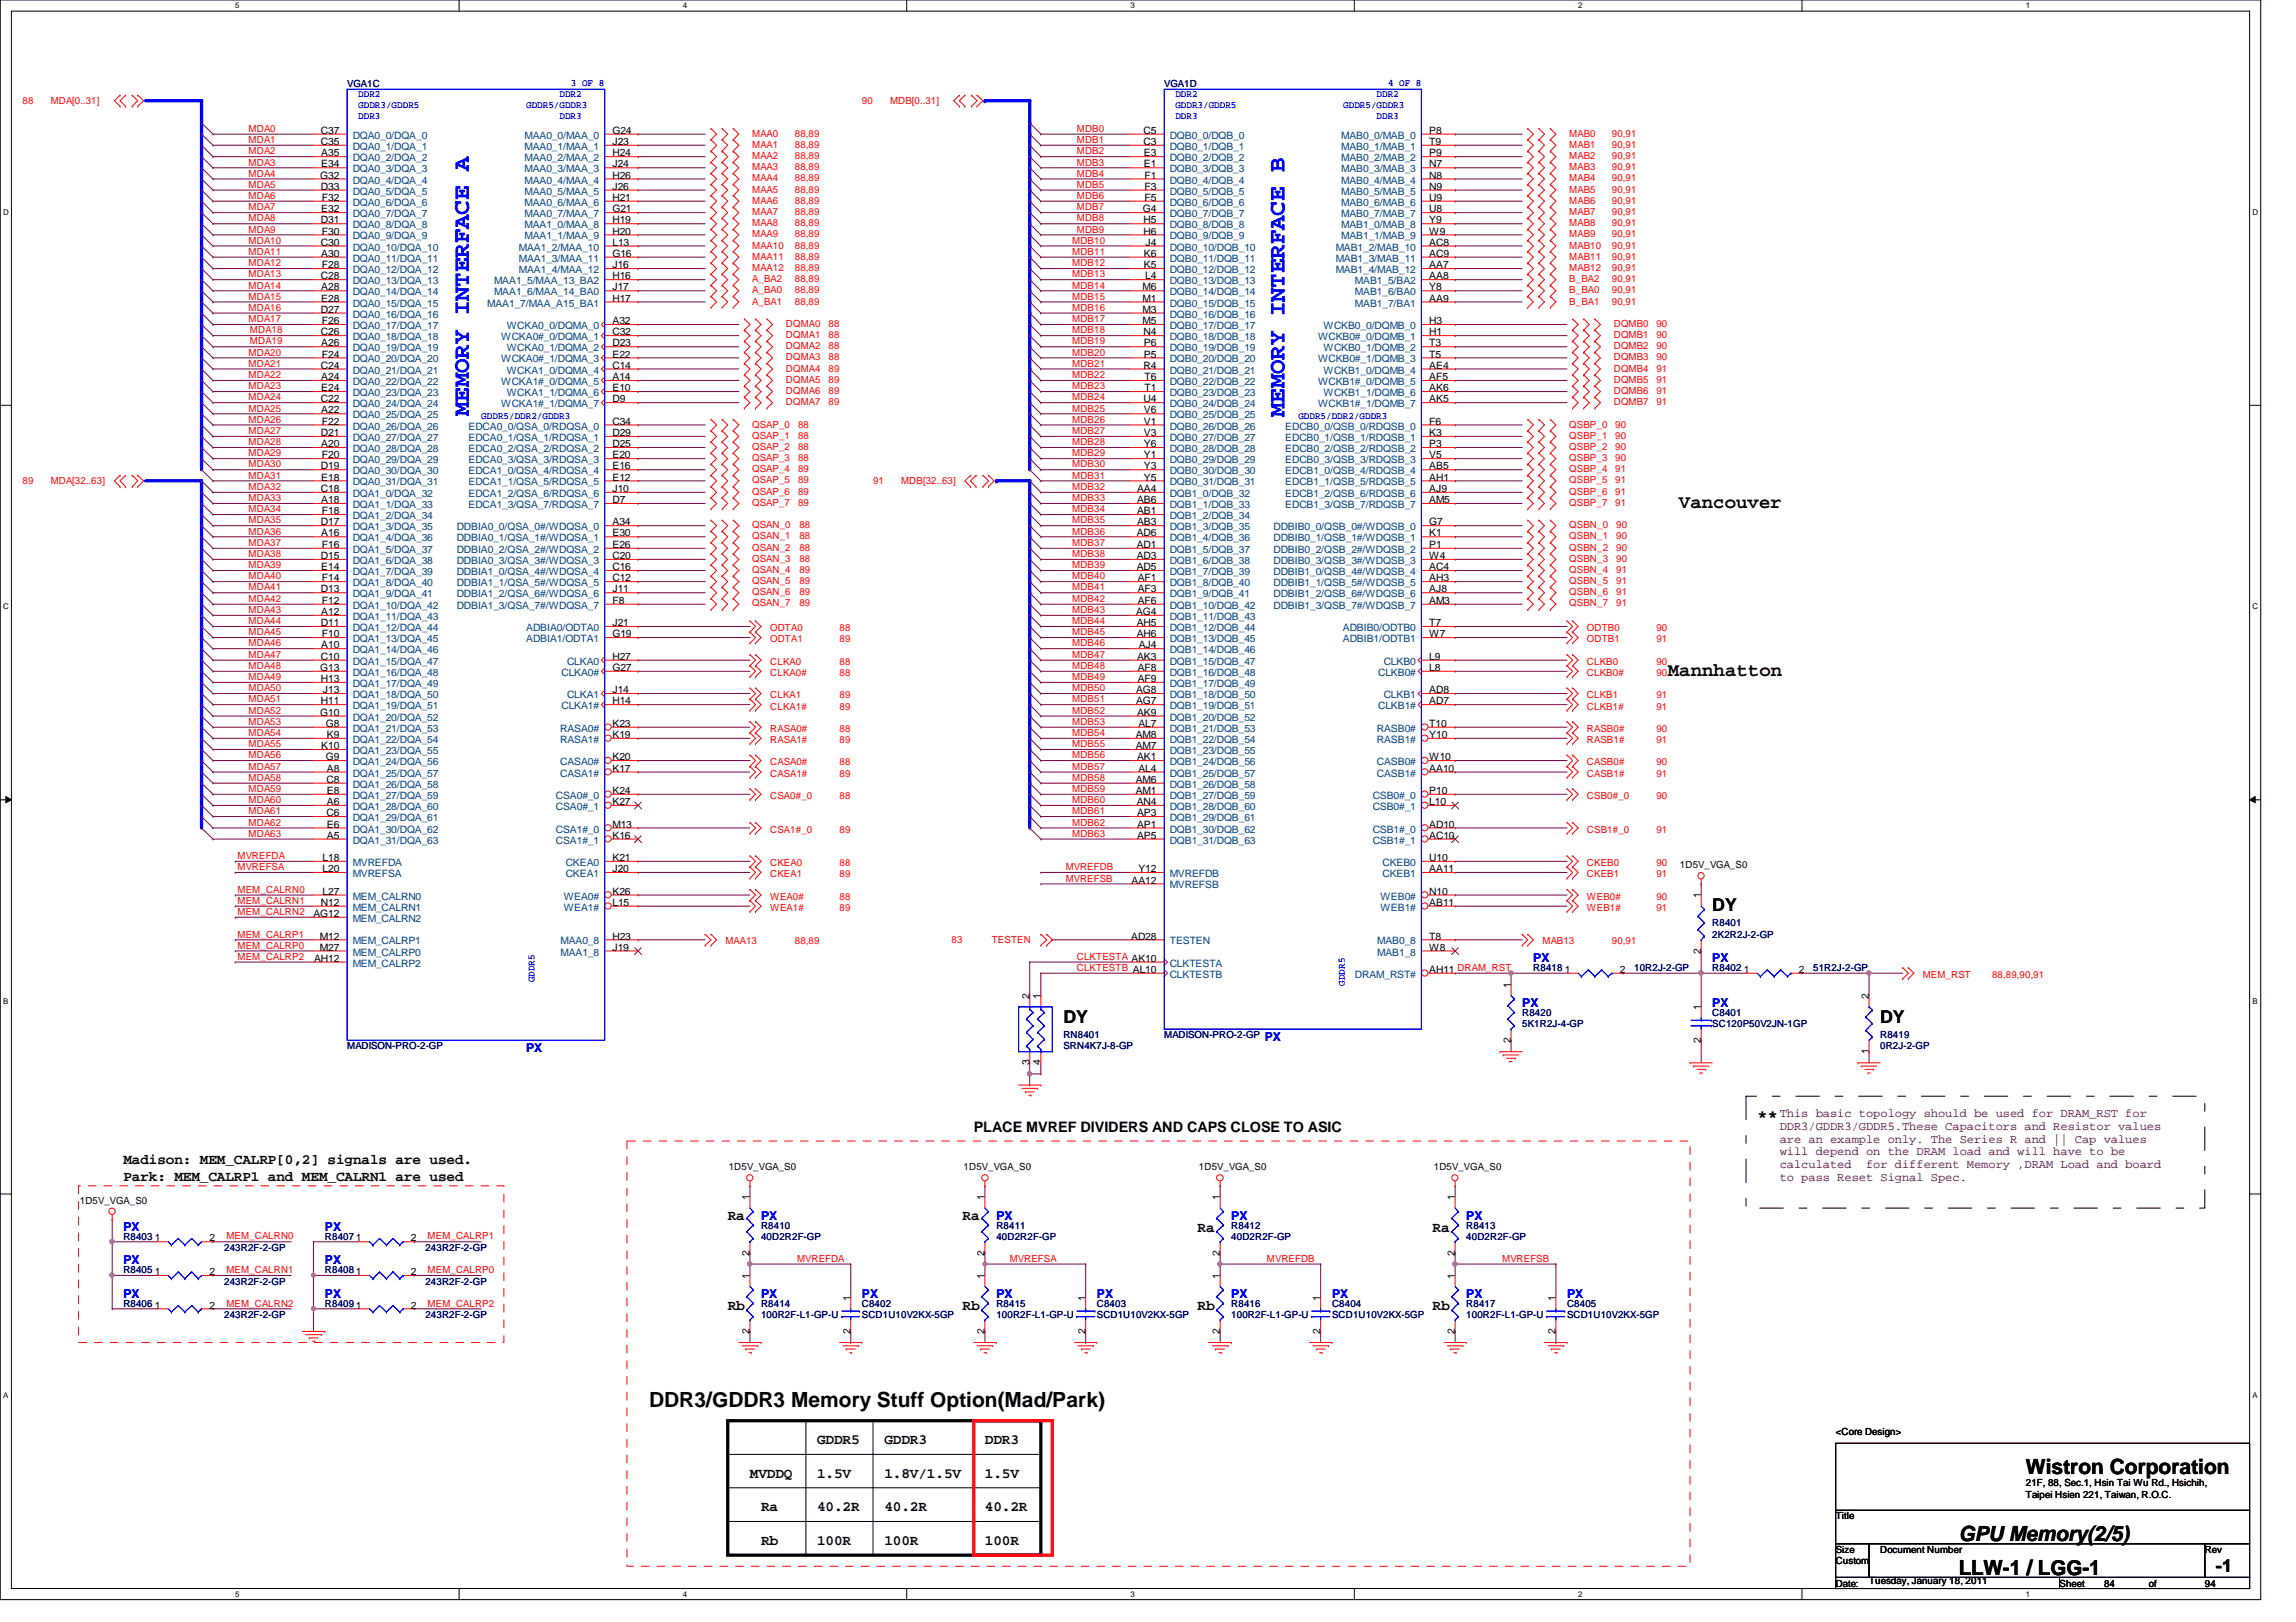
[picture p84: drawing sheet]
<svg xmlns="http://www.w3.org/2000/svg" width="297mm" height="210mm" viewBox="0 0 297 210" stroke-linecap="round" stroke-linejoin="round" font-family="sans-serif">
<defs><g id="words">
<g font-size="3" fill="#00f">
<text x="60.7" y="53.8" transform="rotate(-90 60.7 53.8)">MEMORY INTERFACE A</text>
<text x="166.2" y="54" transform="rotate(-90 166.2 54)">MEMORY INTERFACE B</text>
</g>
<g font-size="2.7">
<text x="84" y="182.1">DDR3/GDDR3 Memory Stuff Option(Mad/Park)</text>
<text x="262.1" y="190.8">Wistron Corporation</text>
<text x="253.4" y="203.8">LLW-1 / LGG-1</text>
<text x="253.4" y="199.4">GPU Memory(2/5)</text>
</g>
<g font-size="2.5">
<text x="217.2" y="65.7">Vancouver</text>
<text x="215.8" y="87.4">Mannhatton</text>
</g>
<g font-size="2.3">
<text x="221.5" y="117.9">DY</text>
<text x="137.6" y="132.4">DY</text>
<text x="243.2" y="132.4">DY</text>
<text x="227.3" y="145.2">**</text>
<text x="286.7" y="203.4">-1</text>
</g>
<g font-size="1.9">
<text x="126" y="146.5">PLACE MVREF DIVIDERS AND CAPS CLOSE TO ASIC</text>
<text x="16" y="150.7">Madison: MEM_CALRP[0,2] signals are used.</text>
<text x="16" y="152.8">Park: MEM_CALRP1 and MEM_CALRN1 are used</text>
<text x="94.1" y="157.9">Ra</text>
<text x="124.5" y="157.9">Ra</text>
<text x="154.9" y="159.4">Ra</text>
<text x="185.3" y="159.4">Ra</text>
<text x="94.1" y="169.5">Rb</text>
<text x="124.5" y="169.5">Rb</text>
<text x="154.9" y="169.5">Rb</text>
<text x="185.3" y="169.5">Rb</text>
<text x="97" y="191.2">MVDDQ</text>
<text x="105.7" y="186.9">GDDR5</text>
<text x="105.7" y="191.2">1.5V</text>
<text x="114.4" y="186.9">GDDR3</text>
<text x="114.4" y="191.2">1.8V/1.5V</text>
<text x="127.4" y="191.2">1.5V</text>
<text x="127.4" y="186.9">DDR3</text>
<text x="98.5" y="195.6">Ra</text>
<text x="105.7" y="195.6">40.2R</text>
<text x="114.4" y="195.6">40.2R</text>
<text x="127.4" y="195.6">40.2R</text>
<text x="98.5" y="199.9">Rb</text>
<text x="105.7" y="199.9">100R</text>
<text x="114.4" y="199.9">100R</text>
<text x="127.4" y="199.9">100R</text>
</g>
<g font-size="1.6" fill="#00f">
<text x="198.4" y="124.5">PX</text>
<text x="221.5" y="124.5">PX</text>
<text x="196.9" y="130.3">PX</text>
<text x="221.5" y="130.3">PX</text>
<text x="68.1" y="136.1">PX</text>
<text x="163.6" y="134.7">PX</text>
<text x="16" y="159.3">PX</text>
<text x="42" y="159.3">PX</text>
<text x="98.5" y="157.8">PX</text>
<text x="128.9" y="157.8">PX</text>
<text x="159.3" y="157.8">PX</text>
<text x="189.7" y="157.8">PX</text>
<text x="16" y="168">PX</text>
<text x="16" y="163.6">PX</text>
<text x="42" y="163.6">PX</text>
<text x="42" y="168">PX</text>
<text x="98.5" y="168">PX</text>
<text x="111.5" y="168">PX</text>
<text x="128.9" y="168">PX</text>
<text x="141.9" y="168">PX</text>
<text x="159.3" y="168">PX</text>
<text x="172.3" y="168">PX</text>
<text x="189.7" y="168">PX</text>
<text x="202.7" y="168">PX</text>
</g>
<g font-size="1.6" fill="#400040">
<text x="230.2" y="144.6">This basic topology should be used for DRAM_RST for</text>
<text x="230.2" y="146.2">DDR3/GDDR3/GDDR5.These Capacitors and Resistor values</text>
<text x="230.2" y="147.9">are an example only. The Series R and || Cap values</text>
<text x="230.2" y="149.5">will depend on the DRAM load and will have to be</text>
<text x="230.2" y="151.2">calculated</text>
<text x="230.2" y="152.8">to pass Reset Signal Spec.</text>
<text x="241.4" y="151.2">for different Memory ,DRAM Load and board</text>
</g>
<g font-size="1.3" fill="#000080">
<text x="44.9" y="11.3">VGA1C</text>
<text x="150.6" y="11.3">VGA1D</text>
<text x="221.5" y="119.9">R8401</text>
<text x="198.4" y="125.7">R8418</text>
<text x="211.4" y="125.7">10R2J-2-GP</text>
<text x="221.5" y="125.7">R8402</text>
<text x="221.5" y="121.3">2K2R2J-2-GP</text>
<text x="234.6" y="125.7">51R2J-2-GP</text>
<text x="196.9" y="131.5">R8420</text>
<text x="221.5" y="131.5">C8401</text>
<text x="44.9" y="135.8">MADISON-PRO-2-GP</text>
<text x="137.6" y="134.4">RN8401</text>
<text x="137.6" y="135.8">SRN4K7J-8-GP</text>
<text x="150.6" y="134.4">MADISON-PRO-2-GP</text>
<text x="196.9" y="132.9">5K1R2J-4-GP</text>
<text x="221.5" y="132.9">SC120P50V2JN-1GP</text>
<text x="243.2" y="134.4">R8419</text>
<text x="243.2" y="135.8">0R2J-2-GP</text>
<text x="16" y="160.4">R8403</text>
<text x="29" y="161.9">243R2F-2-GP</text>
<text x="42" y="160.4">R8407</text>
<text x="55" y="161.9">243R2F-2-GP</text>
<text x="98.5" y="159">R8410</text>
<text x="98.5" y="160.4">40D2R2F-GP</text>
<text x="128.9" y="159">R8411</text>
<text x="128.9" y="160.4">40D2R2F-GP</text>
<text x="159.3" y="159">R8412</text>
<text x="159.3" y="160.4">40D2R2F-GP</text>
<text x="189.7" y="159">R8413</text>
<text x="189.7" y="160.4">40D2R2F-GP</text>
<text x="16" y="164.8">R8405</text>
<text x="29" y="166.2">243R2F-2-GP</text>
<text x="42" y="164.8">R8408</text>
<text x="55" y="166.2">243R2F-2-GP</text>
<text x="16" y="169.1">R8406</text>
<text x="29" y="170.6">243R2F-2-GP</text>
<text x="42" y="169.1">R8409</text>
<text x="55" y="170.6">243R2F-2-GP</text>
<text x="98.5" y="169.1">R8414</text>
<text x="98.5" y="170.6">100R2F-L1-GP-U</text>
<text x="111.5" y="169.1">C8402</text>
<text x="111.5" y="170.6">SCD1U10V2KX-5GP</text>
<text x="128.9" y="169.1">R8415</text>
<text x="128.9" y="170.6">100R2F-L1-GP-U</text>
<text x="141.9" y="169.1">C8403</text>
<text x="141.9" y="170.6">SCD1U10V2KX-5GP</text>
<text x="159.3" y="169.1">R8416</text>
<text x="159.3" y="170.6">100R2F-L1-GP-U</text>
<text x="172.3" y="169.1">C8404</text>
<text x="172.3" y="170.6">SCD1U10V2KX-5GP</text>
<text x="189.7" y="169.1">R8417</text>
<text x="189.7" y="170.6">100R2F-L1-GP-U</text>
<text x="202.7" y="169.1">C8405</text>
<text x="202.7" y="170.6">SCD1U10V2KX-5GP</text>
</g>
<g font-size="1.3" fill="#00f">
<text x="73.9" y="11.2">3 OF 8</text>
<text x="179.6" y="11.2">4 OF 8</text>
<text x="46.4" y="12.6">DDR2</text>
<text x="46.4" y="14">GDDR3/GDDR5</text>
<text x="46.4" y="15.4">DDR3</text>
<text x="68.1" y="14">GDDR5/GDDR3</text>
<text x="72.4" y="12.6">DDR2</text>
<text x="72.4" y="15.4">DDR3</text>
<text x="152.1" y="12.6">DDR2</text>
<text x="152.1" y="14">GDDR3/GDDR5</text>
<text x="152.1" y="15.4">DDR3</text>
<text x="173.8" y="14">GDDR5/GDDR3</text>
<text x="178.1" y="12.6">DDR2</text>
<text x="178.1" y="15.4">DDR3</text>
<text x="62.3" y="54.2">GDDR5/DDR2/GDDR3</text>
<text x="168" y="54.2">GDDR5/DDR2/GDDR3</text>
<text x="69.2" y="127.1" transform="rotate(-90 69.2 127.1)">GDDR5</text>
<text x="174" y="127.6" transform="rotate(-90 174 127.6)">GDDR5</text>
</g>
<g font-size="1.3" fill="#f00">
<text x="2.9" y="13.5">88</text>
<text x="6.6" y="13.5">MDA[0..31]</text>
<text x="32.2" y="17.1">MDA0</text>
<text x="97.3" y="17.7">MAA0</text>
<text x="102.8" y="17.7">88,89</text>
<text x="111.5" y="13.5">90</text>
<text x="115.1" y="13.5">MDB[0..31]</text>
<text x="139.3" y="17.1">MDB0</text>
<text x="203" y="17.7">MAB0</text>
<text x="208.5" y="17.7">90,91</text>
<text x="32.2" y="18.5">MDA1</text>
<text x="32.2" y="22.9">MDA4</text>
<text x="32.2" y="20">MDA2</text>
<text x="32.2" y="21.4">MDA3</text>
<text x="97.3" y="19.1">MAA1</text>
<text x="97.3" y="20.6">MAA2</text>
<text x="97.3" y="22">MAA3</text>
<text x="97.3" y="23.5">MAA4</text>
<text x="102.8" y="19.1">88,89</text>
<text x="102.8" y="20.6">88,89</text>
<text x="102.8" y="22">88,89</text>
<text x="102.8" y="23.5">88,89</text>
<text x="139.3" y="18.5">MDB1</text>
<text x="139.3" y="21.4">MDB3</text>
<text x="139.3" y="22.9">MDB4</text>
<text x="139.3" y="20">MDB2</text>
<text x="203" y="19.1">MAB1</text>
<text x="203" y="20.6">MAB2</text>
<text x="203" y="22">MAB3</text>
<text x="203" y="23.5">MAB4</text>
<text x="208.5" y="19.1">90,91</text>
<text x="208.5" y="20.6">90,91</text>
<text x="208.5" y="22">90,91</text>
<text x="208.5" y="23.5">90,91</text>
<text x="32.2" y="28.7">MDA8</text>
<text x="32.2" y="24.3">MDA5</text>
<text x="32.2" y="25.7">MDA6</text>
<text x="32.2" y="27.2">MDA7</text>
<text x="97.3" y="24.9">MAA5</text>
<text x="97.3" y="26.4">MAA6</text>
<text x="97.3" y="27.8">MAA7</text>
<text x="97.3" y="29.3">MAA8</text>
<text x="102.8" y="24.9">88,89</text>
<text x="102.8" y="26.4">88,89</text>
<text x="102.8" y="27.8">88,89</text>
<text x="102.8" y="29.3">88,89</text>
<text x="139.3" y="27.2">MDB7</text>
<text x="139.3" y="24.3">MDB5</text>
<text x="139.3" y="25.7">MDB6</text>
<text x="139.3" y="28.7">MDB8</text>
<text x="203" y="24.9">MAB5</text>
<text x="203" y="26.4">MAB6</text>
<text x="203" y="27.8">MAB7</text>
<text x="203" y="29.3">MAB8</text>
<text x="208.5" y="24.9">90,91</text>
<text x="208.5" y="26.4">90,91</text>
<text x="208.5" y="27.8">90,91</text>
<text x="208.5" y="29.3">90,91</text>
<text x="32.2" y="34.5">MDA12</text>
<text x="32.2" y="33">MDA11</text>
<text x="32.2" y="30.1">MDA9</text>
<text x="32.2" y="35.9">MDA13</text>
<text x="32.2" y="31.5">MDA10</text>
<text x="97.3" y="30.7">MAA9</text>
<text x="97.3" y="32.2">MAA10</text>
<text x="97.3" y="33.6">MAA11</text>
<text x="97.3" y="35.1">MAA12</text>
<text x="102.8" y="30.7">88,89</text>
<text x="102.8" y="32.2">88,89</text>
<text x="102.8" y="33.6">88,89</text>
<text x="102.8" y="35.1">88,89</text>
<text x="138.7" y="33">MDB11</text>
<text x="138.7" y="35.9">MDB13</text>
<text x="138.7" y="31.5">MDB10</text>
<text x="138.7" y="34.5">MDB12</text>
<text x="139.3" y="30.1">MDB9</text>
<text x="203" y="30.7">MAB9</text>
<text x="203" y="32.2">MAB10</text>
<text x="203" y="33.6">MAB11</text>
<text x="203" y="35.1">MAB12</text>
<text x="208.5" y="30.7">90,91</text>
<text x="208.5" y="32.2">90,91</text>
<text x="208.5" y="33.6">90,91</text>
<text x="208.5" y="35.1">90,91</text>
<text x="32.2" y="38.8">MDA15</text>
<text x="32.2" y="37.3">MDA14</text>
<text x="32.2" y="41.7">MDA17</text>
<text x="32.2" y="40.2">MDA16</text>
<text x="97.3" y="36.5">A_BA2</text>
<text x="97.3" y="37.9">A_BA0</text>
<text x="97.3" y="39.4">A_BA1</text>
<text x="102.8" y="36.5">88,89</text>
<text x="102.8" y="37.9">88,89</text>
<text x="102.8" y="39.4">88,89</text>
<text x="138.7" y="40.2">MDB16</text>
<text x="138.7" y="37.3">MDB14</text>
<text x="138.7" y="38.8">MDB15</text>
<text x="138.7" y="41.7">MDB17</text>
<text x="203" y="36.5">B_BA2</text>
<text x="203" y="37.9">B_BA0</text>
<text x="203" y="39.4">B_BA1</text>
<text x="208.5" y="36.5">90,91</text>
<text x="208.5" y="37.9">90,91</text>
<text x="208.5" y="39.4">90,91</text>
<text x="32.2" y="47.5">MDA21</text>
<text x="32.2" y="46">MDA20</text>
<text x="32.3" y="43.1">MDA18</text>
<text x="32.3" y="44.6">MDA19</text>
<text x="101.7" y="42.3">DQMA0</text>
<text x="101.7" y="43.7">DQMA1</text>
<text x="101.7" y="45.2">DQMA2</text>
<text x="101.7" y="46.7">DQMA3</text>
<text x="107.2" y="42.3">88</text>
<text x="107.2" y="43.7">88</text>
<text x="107.2" y="45.2">88</text>
<text x="107.2" y="46.7">88</text>
<text x="138.7" y="43.1">MDB18</text>
<text x="138.7" y="47.5">MDB21</text>
<text x="138.7" y="46">MDB20</text>
<text x="138.7" y="44.6">MDB19</text>
<text x="208.8" y="42.3">DQMB0</text>
<text x="208.8" y="43.7">DQMB1</text>
<text x="208.8" y="45.2">DQMB2</text>
<text x="208.8" y="46.7">DQMB3</text>
<text x="214.3" y="42.3">90</text>
<text x="214.3" y="43.7">90</text>
<text x="214.3" y="45.2">90</text>
<text x="214.3" y="46.7">90</text>
<text x="32.2" y="53.3">MDA25</text>
<text x="32.2" y="50.4">MDA23</text>
<text x="32.2" y="48.9">MDA22</text>
<text x="32.2" y="51.8">MDA24</text>
<text x="101.7" y="48.1">DQMA4</text>
<text x="101.7" y="49.5">DQMA5</text>
<text x="101.7" y="51">DQMA6</text>
<text x="101.7" y="52.4">DQMA7</text>
<text x="107.2" y="48.1">89</text>
<text x="107.2" y="49.5">89</text>
<text x="107.2" y="51">89</text>
<text x="107.2" y="52.4">89</text>
<text x="138.7" y="48.9">MDB22</text>
<text x="138.7" y="51.8">MDB24</text>
<text x="138.7" y="50.4">MDB23</text>
<text x="138.7" y="53.3">MDB25</text>
<text x="208.8" y="48.1">DQMB4</text>
<text x="208.8" y="49.5">DQMB5</text>
<text x="208.8" y="51">DQMB6</text>
<text x="208.8" y="52.4">DQMB7</text>
<text x="214.3" y="48.1">91</text>
<text x="214.3" y="49.5">91</text>
<text x="214.3" y="51">91</text>
<text x="214.3" y="52.4">91</text>
<text x="32.2" y="57.6">MDA28</text>
<text x="32.2" y="56.2">MDA27</text>
<text x="32.2" y="59.1">MDA29</text>
<text x="32.2" y="54.7">MDA26</text>
<text x="97.3" y="55.3">QSAP_0</text>
<text x="97.3" y="56.8">QSAP_1</text>
<text x="97.3" y="58.2">QSAP_2</text>
<text x="97.3" y="59.6">QSAP_3</text>
<text x="103.2" y="55.3">88</text>
<text x="103.2" y="56.8">88</text>
<text x="103.2" y="58.2">88</text>
<text x="103.2" y="59.6">88</text>
<text x="138.7" y="54.7">MDB26</text>
<text x="138.7" y="56.2">MDB27</text>
<text x="138.7" y="57.6">MDB28</text>
<text x="138.7" y="59.1">MDB29</text>
<text x="203" y="55.3">QSBP_0</text>
<text x="203" y="56.8">QSBP_1</text>
<text x="203" y="58.2">QSBP_2</text>
<text x="203" y="59.6">QSBP_3</text>
<text x="209" y="55.3">90</text>
<text x="209" y="56.8">90</text>
<text x="209" y="58.2">90</text>
<text x="209" y="59.6">90</text>
<text x="2.9" y="62.7">89</text>
<text x="6.6" y="62.7">MDA[32..63]</text>
<text x="32.2" y="60.5">MDA30</text>
<text x="32.2" y="61.9">MDA31</text>
<text x="32.2" y="64.9">MDA33</text>
<text x="32.2" y="63.4">MDA32</text>
<text x="97.3" y="61.1">QSAP_4</text>
<text x="97.3" y="62.6">QSAP_5</text>
<text x="97.3" y="64">QSAP_6</text>
<text x="97.3" y="65.4">QSAP_7</text>
<text x="103.2" y="61.1">89</text>
<text x="103.2" y="62.6">89</text>
<text x="103.2" y="64">89</text>
<text x="103.2" y="65.4">89</text>
<text x="112.9" y="62.7">91</text>
<text x="116.6" y="62.7">MDB[32..63]</text>
<text x="138.7" y="60.5">MDB30</text>
<text x="138.7" y="64.9">MDB33</text>
<text x="138.7" y="63.4">MDB32</text>
<text x="138.7" y="61.9">MDB31</text>
<text x="203" y="61.1">QSBP_4</text>
<text x="203" y="62.6">QSBP_5</text>
<text x="203" y="64">QSBP_6</text>
<text x="203" y="65.4">QSBP_7</text>
<text x="209" y="61.1">91</text>
<text x="209" y="62.6">91</text>
<text x="209" y="64">91</text>
<text x="209" y="65.4">91</text>
<text x="32.2" y="66.3">MDA34</text>
<text x="32.2" y="67.7">MDA35</text>
<text x="32.2" y="69.2">MDA36</text>
<text x="32.2" y="70.7">MDA37</text>
<text x="97.3" y="68.4">QSAN_0</text>
<text x="97.3" y="69.8">QSAN_1</text>
<text x="97.3" y="71.2">QSAN_2</text>
<text x="103.4" y="68.4">88</text>
<text x="103.4" y="69.8">88</text>
<text x="103.4" y="71.2">88</text>
<text x="138.7" y="69.2">MDB36</text>
<text x="138.7" y="66.3">MDB34</text>
<text x="138.7" y="70.7">MDB37</text>
<text x="138.7" y="67.7">MDB35</text>
<text x="203" y="68.4">QSBN_0</text>
<text x="203" y="69.8">QSBN_1</text>
<text x="203" y="71.2">QSBN_2</text>
<text x="209.1" y="68.4">90</text>
<text x="209.1" y="69.8">90</text>
<text x="209.1" y="71.2">90</text>
<text x="32.2" y="72.1">MDA38</text>
<text x="32.2" y="75">MDA40</text>
<text x="32.2" y="76.4">MDA41</text>
<text x="32.2" y="73.5">MDA39</text>
<text x="32.2" y="77.9">MDA42</text>
<text x="97.3" y="72.7">QSAN_3</text>
<text x="97.3" y="74.1">QSAN_4</text>
<text x="97.3" y="75.6">QSAN_5</text>
<text x="97.3" y="77">QSAN_6</text>
<text x="103.4" y="72.7">88</text>
<text x="103.4" y="74.1">89</text>
<text x="103.4" y="75.6">89</text>
<text x="103.4" y="77">89</text>
<text x="138.7" y="75">MDB40</text>
<text x="138.7" y="76.4">MDB41</text>
<text x="138.7" y="72.1">MDB38</text>
<text x="138.7" y="77.9">MDB42</text>
<text x="138.7" y="73.5">MDB39</text>
<text x="203" y="72.7">QSBN_3</text>
<text x="203" y="74.1">QSBN_4</text>
<text x="203" y="75.6">QSBN_5</text>
<text x="203" y="77">QSBN_6</text>
<text x="209.1" y="72.7">90</text>
<text x="209.1" y="74.1">91</text>
<text x="209.1" y="75.6">91</text>
<text x="209.1" y="77">91</text>
<text x="32.2" y="82.2">MDA45</text>
<text x="32.2" y="80.8">MDA44</text>
<text x="32.2" y="83.7">MDA46</text>
<text x="32.2" y="79.3">MDA43</text>
<text x="97.3" y="78.5">QSAN_7</text>
<text x="99.6" y="83.1">ODTA1</text>
<text x="99.6" y="81.7">ODTA0</text>
<text x="103.4" y="78.5">89</text>
<text x="108.6" y="83.1">89</text>
<text x="108.6" y="81.7">88</text>
<text x="138.7" y="83.7">MDB46</text>
<text x="138.7" y="82.2">MDB45</text>
<text x="138.7" y="79.3">MDB43</text>
<text x="138.7" y="80.8">MDB44</text>
<text x="203" y="78.5">QSBN_7</text>
<text x="205.3" y="83.1">ODTB1</text>
<text x="205.3" y="81.7">ODTB0</text>
<text x="209.1" y="78.5">91</text>
<text x="214.3" y="83.1">91</text>
<text x="214.3" y="81.7">90</text>
<text x="32.2" y="85.1">MDA47</text>
<text x="32.2" y="88">MDA49</text>
<text x="32.2" y="86.6">MDA48</text>
<text x="32.2" y="89.5">MDA50</text>
<text x="99.6" y="87.5">CLKA0#</text>
<text x="99.6" y="86">CLKA0</text>
<text x="108.6" y="87.5">88</text>
<text x="108.6" y="86">88</text>
<text x="138.7" y="89.5">MDB50</text>
<text x="138.7" y="85.1">MDB47</text>
<text x="138.7" y="88">MDB49</text>
<text x="138.7" y="86.6">MDB48</text>
<text x="205.3" y="87.5">CLKB0#</text>
<text x="205.3" y="86">CLKB0</text>
<text x="214.3" y="87.5">90</text>
<text x="214.3" y="86">90</text>
<text x="32.2" y="92.4">MDA52</text>
<text x="32.2" y="90.9">MDA51</text>
<text x="32.2" y="95.2">MDA54</text>
<text x="32.2" y="93.8">MDA53</text>
<text x="99.6" y="90.4">CLKA1</text>
<text x="99.6" y="91.8">CLKA1#</text>
<text x="99.6" y="94.7">RASA0#</text>
<text x="108.6" y="90.4">89</text>
<text x="108.6" y="91.8">89</text>
<text x="108.6" y="94.7">88</text>
<text x="138.7" y="93.8">MDB53</text>
<text x="138.7" y="92.4">MDB52</text>
<text x="138.7" y="95.2">MDB54</text>
<text x="138.7" y="90.9">MDB51</text>
<text x="205.3" y="90.4">CLKB1</text>
<text x="205.3" y="91.8">CLKB1#</text>
<text x="205.3" y="94.7">RASB0#</text>
<text x="214.3" y="94.7">90</text>
<text x="214.3" y="90.4">91</text>
<text x="214.3" y="91.8">91</text>
<text x="32.2" y="99.6">MDA57</text>
<text x="32.2" y="96.7">MDA55</text>
<text x="32.2" y="98.1">MDA56</text>
<text x="32.2" y="101">MDA58</text>
<text x="99.6" y="96.1">RASA1#</text>
<text x="99.6" y="100.5">CASA1#</text>
<text x="99.6" y="99.1">CASA0#</text>
<text x="108.6" y="96.1">89</text>
<text x="108.6" y="100.5">89</text>
<text x="108.6" y="99.1">88</text>
<text x="138.7" y="96.7">MDB55</text>
<text x="138.7" y="101">MDB58</text>
<text x="138.7" y="98.1">MDB56</text>
<text x="138.7" y="99.6">MDB57</text>
<text x="205.3" y="100.5">CASB1#</text>
<text x="205.3" y="99.1">CASB0#</text>
<text x="205.3" y="96.1">RASB1#</text>
<text x="214.3" y="100.5">91</text>
<text x="214.3" y="99.1">90</text>
<text x="214.3" y="96.1">91</text>
<text x="32.2" y="102.5">MDA59</text>
<text x="32.2" y="105.4">MDA61</text>
<text x="32.2" y="106.8">MDA62</text>
<text x="32.2" y="103.9">MDA60</text>
<text x="99.6" y="103.4">CSA0#_0</text>
<text x="99.6" y="107.7">CSA1#_0</text>
<text x="108.6" y="103.4">88</text>
<text x="108.6" y="107.7">89</text>
<text x="138.7" y="102.5">MDB59</text>
<text x="138.7" y="103.9">MDB60</text>
<text x="138.7" y="105.4">MDB61</text>
<text x="138.7" y="106.8">MDB62</text>
<text x="205.3" y="103.4">CSB0#_0</text>
<text x="205.3" y="107.7">CSB1#_0</text>
<text x="214.3" y="103.4">90</text>
<text x="214.3" y="107.7">91</text>
<text x="30.7" y="111.2">MVREFDA</text>
<text x="30.7" y="112.6">MVREFSA</text>
<text x="32.2" y="108.3">MDA63</text>
<text x="99.6" y="112.1">CKEA0</text>
<text x="99.6" y="113.5">CKEA1</text>
<text x="108.6" y="112.1">88</text>
<text x="108.6" y="113.5">89</text>
<text x="137.9" y="112.6">MVREFDB</text>
<text x="138.7" y="108.3">MDB63</text>
<text x="205.3" y="112.1">CKEB0</text>
<text x="205.3" y="113.5">CKEB1</text>
<text x="214.3" y="112.1">90</text>
<text x="214.3" y="113.5">91</text>
<text x="30.7" y="117">MEM_CALRN1</text>
<text x="30.7" y="118.4">MEM_CALRN2</text>
<text x="30.7" y="115.5">MEM_CALRN0</text>
<text x="99.6" y="117.9">WEA1#</text>
<text x="99.6" y="116.4">WEA0#</text>
<text x="108.6" y="117.9">89</text>
<text x="108.6" y="116.4">88</text>
<text x="137.9" y="114.1">MVREFSB</text>
<text x="205.3" y="117.9">WEB1#</text>
<text x="205.3" y="116.4">WEB0#</text>
<text x="214.3" y="117.9">91</text>
<text x="214.3" y="116.4">90</text>
<text x="30.7" y="121.3">MEM_CALRP1</text>
<text x="30.7" y="122.8">MEM_CALRP0</text>
<text x="30.7" y="124.2">MEM_CALRP2</text>
<text x="93.8" y="122.2">MAA13</text>
<text x="102.8" y="122.2">88,89</text>
<text x="123.1" y="122.1">83</text>
<text x="128.3" y="122.1">TESTEN</text>
<text x="139.3" y="125.6">CLKTESTB AL10</text>
<text x="139.3" y="124.2">CLKTESTA AK10</text>
<text x="199.6" y="122.2">MAB13</text>
<text x="208.5" y="122.2">90,91</text>
<text x="248.7" y="126.6">MEM_RST</text>
<text x="257.7" y="126.6">88,89,90,91</text>
<text x="29.3" y="160.4">MEM_CALRN0</text>
<text x="55.3" y="160.4">MEM_CALRP1</text>
<text x="29.3" y="164.8">MEM_CALRN1</text>
<text x="55.3" y="164.8">MEM_CALRP0</text>
<text x="103.1" y="163.3">MVREFDA</text>
<text x="130.6" y="163.3">MVREFSA</text>
<text x="163.9" y="163.3">MVREFDB</text>
<text x="194.3" y="163.3">MVREFSB</text>
<text x="29.3" y="169.1">MEM_CALRN2</text>
<text x="55.3" y="169.1">MEM_CALRP2</text>
</g>
<g font-size="1.3">
<text x="41.5" y="17.3">C37</text>
<text x="79.2" y="17.3">G24</text>
<text x="148" y="17.3">C5</text>
<text x="184.9" y="17.3">P8</text>
<text x="41.4" y="23.1">G32</text>
<text x="41.5" y="18.8">C35</text>
<text x="41.6" y="20.2">A35</text>
<text x="41.6" y="21.7">E34</text>
<text x="79.2" y="18.8">J23</text>
<text x="79.2" y="20.2">H24</text>
<text x="79.2" y="21.7">J24</text>
<text x="79.2" y="23.1">H26</text>
<text x="148" y="18.8">C3</text>
<text x="148" y="20.2">E3</text>
<text x="148" y="21.7">E1</text>
<text x="148.1" y="23.1">F1</text>
<text x="184.9" y="18.8">T9</text>
<text x="184.9" y="20.2">P9</text>
<text x="184.9" y="21.7">N7</text>
<text x="184.9" y="23.1">N8</text>
<text x="41.5" y="24.6">D33</text>
<text x="41.5" y="28.9">D31</text>
<text x="41.6" y="27.5">E32</text>
<text x="41.7" y="26">F32</text>
<text x="79.2" y="24.6">J26</text>
<text x="79.2" y="26">H21</text>
<text x="79.2" y="27.5">G21</text>
<text x="79.2" y="28.9">H19</text>
<text x="147.9" y="27.5">G4</text>
<text x="148" y="28.9">H5</text>
<text x="148.1" y="24.6">F3</text>
<text x="148.1" y="26">F5</text>
<text x="184.9" y="24.6">N9</text>
<text x="184.9" y="26">U9</text>
<text x="184.9" y="27.5">U8</text>
<text x="184.9" y="28.9">Y9</text>
<text x="41.5" y="31.8">C30</text>
<text x="41.6" y="33.2">A30</text>
<text x="41.7" y="34.7">F28</text>
<text x="41.7" y="30.4">F30</text>
<text x="79.2" y="31.8">L13</text>
<text x="79.2" y="33.2">G16</text>
<text x="79.2" y="34.7">J16</text>
<text x="79.2" y="30.4">H20</text>
<text x="148" y="30.4">H6</text>
<text x="148" y="33.2">K6</text>
<text x="148" y="34.7">K5</text>
<text x="148.2" y="31.8">J4</text>
<text x="184.9" y="31.8">AC8</text>
<text x="184.9" y="33.2">AC9</text>
<text x="184.9" y="34.7">AA7</text>
<text x="184.9" y="30.4">W9</text>
<text x="41.5" y="36.2">C28</text>
<text x="41.5" y="40.5">D27</text>
<text x="41.6" y="37.6">A28</text>
<text x="41.6" y="39">E28</text>
<text x="41.7" y="42">F26</text>
<text x="79.2" y="42">A32</text>
<text x="79.2" y="36.2">H16</text>
<text x="79.2" y="37.6">J17</text>
<text x="79.2" y="39">H17</text>
<text x="147.8" y="37.6">M6</text>
<text x="147.8" y="39">M1</text>
<text x="147.8" y="40.5">M3</text>
<text x="147.8" y="42">M5</text>
<text x="148.2" y="36.2">L4</text>
<text x="184.9" y="42">H3</text>
<text x="184.9" y="36.2">AA8</text>
<text x="184.9" y="37.6">Y8</text>
<text x="184.9" y="39">AA9</text>
<text x="41.5" y="43.4">C26</text>
<text x="41.5" y="47.7">C24</text>
<text x="41.6" y="44.8">A26</text>
<text x="41.7" y="46.3">F24</text>
<text x="79.2" y="43.4">C32</text>
<text x="79.2" y="44.8">D23</text>
<text x="79.2" y="46.3">E22</text>
<text x="79.2" y="47.7">C14</text>
<text x="148" y="43.4">N4</text>
<text x="148" y="47.7">R4</text>
<text x="148" y="44.8">P6</text>
<text x="148" y="46.3">P5</text>
<text x="184.9" y="43.4">H1</text>
<text x="184.9" y="44.8">T3</text>
<text x="184.9" y="46.3">T5</text>
<text x="184.9" y="47.7">AE4</text>
<text x="41.5" y="52.1">C22</text>
<text x="41.6" y="49.2">A24</text>
<text x="41.6" y="50.6">E24</text>
<text x="41.6" y="53.5">A22</text>
<text x="79.2" y="49.2">A14</text>
<text x="79.2" y="50.6">E10</text>
<text x="79.2" y="52.1">D9</text>
<text x="148" y="52.1">U4</text>
<text x="148" y="53.5">V6</text>
<text x="148.1" y="49.2">T6</text>
<text x="148.1" y="50.6">T1</text>
<text x="184.9" y="49.2">AF5</text>
<text x="184.9" y="50.6">AK6</text>
<text x="184.9" y="52.1">AK5</text>
<text x="41.5" y="56.4">D21</text>
<text x="41.6" y="57.9">A20</text>
<text x="41.7" y="54.9">F22</text>
<text x="41.7" y="59.3">F20</text>
<text x="79.2" y="54.9">C34</text>
<text x="79.2" y="56.4">D29</text>
<text x="79.2" y="57.9">D25</text>
<text x="79.2" y="59.3">E20</text>
<text x="148" y="54.9">V1</text>
<text x="148" y="56.4">V3</text>
<text x="148" y="57.9">Y6</text>
<text x="148" y="59.3">Y1</text>
<text x="184.9" y="54.9">F6</text>
<text x="184.9" y="56.4">K3</text>
<text x="184.9" y="57.9">P3</text>
<text x="184.9" y="59.3">V5</text>
<text x="41.5" y="60.7">D19</text>
<text x="41.5" y="63.7">C18</text>
<text x="41.6" y="62.2">E18</text>
<text x="41.6" y="65.1">A18</text>
<text x="79.2" y="60.7">E16</text>
<text x="79.2" y="62.2">E12</text>
<text x="79.2" y="63.7">J10</text>
<text x="79.2" y="65.1">D7</text>
<text x="147.1" y="63.7">AA4</text>
<text x="147.1" y="65.1">AB6</text>
<text x="148" y="60.7">Y3</text>
<text x="148" y="62.2">Y5</text>
<text x="184.9" y="60.7">AB5</text>
<text x="184.9" y="62.2">AH1</text>
<text x="184.9" y="63.7">AJ9</text>
<text x="184.9" y="65.1">AM5</text>
<text x="41.5" y="68">D17</text>
<text x="41.6" y="69.4">A16</text>
<text x="41.7" y="66.5">F18</text>
<text x="41.7" y="70.9">F16</text>
<text x="79.2" y="68">A34</text>
<text x="79.2" y="69.4">E30</text>
<text x="79.2" y="70.9">E26</text>
<text x="147.1" y="69.4">AD6</text>
<text x="147.1" y="70.9">AD1</text>
<text x="147.1" y="66.5">AB1</text>
<text x="147.1" y="68">AB3</text>
<text x="184.9" y="68">G7</text>
<text x="184.9" y="69.4">K1</text>
<text x="184.9" y="70.9">P1</text>
<text x="41.5" y="72.3">D15</text>
<text x="41.5" y="76.7">D13</text>
<text x="41.6" y="73.8">E14</text>
<text x="41.7" y="75.2">F14</text>
<text x="79.2" y="72.3">C20</text>
<text x="79.2" y="73.8">C16</text>
<text x="79.2" y="75.2">C12</text>
<text x="79.2" y="76.7">J11</text>
<text x="147.1" y="72.3">AD3</text>
<text x="147.1" y="73.8">AD5</text>
<text x="147.2" y="75.2">AF1</text>
<text x="147.2" y="76.7">AF3</text>
<text x="184.9" y="72.3">W4</text>
<text x="184.9" y="73.8">AC4</text>
<text x="184.9" y="75.2">AH3</text>
<text x="184.9" y="76.7">AJ8</text>
<text x="41.5" y="81">D11</text>
<text x="41.6" y="79.6">A12</text>
<text x="41.6" y="83.9">A10</text>
<text x="41.7" y="78.1">F12</text>
<text x="41.7" y="82.5">F10</text>
<text x="79.2" y="81">J21</text>
<text x="79.2" y="82.5">G19</text>
<text x="79.2" y="78.1">F8</text>
<text x="147" y="79.6">AG4</text>
<text x="147.1" y="81">AH5</text>
<text x="147.1" y="82.5">AH6</text>
<text x="147.2" y="78.1">AF6</text>
<text x="147.3" y="83.9">AJ4</text>
<text x="184.9" y="81">T7</text>
<text x="184.9" y="82.5">W7</text>
<text x="184.9" y="78.1">AM3</text>
<text x="41.4" y="86.8">G13</text>
<text x="41.5" y="85.4">C10</text>
<text x="41.5" y="88.3">H13</text>
<text x="41.8" y="89.7">J13</text>
<text x="79.2" y="85.4">H27</text>
<text x="79.2" y="86.8">G27</text>
<text x="79.2" y="89.7">J14</text>
<text x="147" y="89.7">AG8</text>
<text x="147.1" y="85.4">AK3</text>
<text x="147.2" y="86.8">AF8</text>
<text x="147.2" y="88.3">AF9</text>
<text x="184.9" y="85.4">L9</text>
<text x="184.9" y="86.8">L8</text>
<text x="184.9" y="89.7">AD8</text>
<text x="41.4" y="92.6">G10</text>
<text x="41.5" y="91.1">H11</text>
<text x="42.2" y="94.1">G8</text>
<text x="42.3" y="95.5">K9</text>
<text x="79.2" y="91.1">H14</text>
<text x="79.2" y="94.1">K23</text>
<text x="79.2" y="95.5">K19</text>
<text x="146.9" y="95.5">AM8</text>
<text x="147" y="91.1">AG7</text>
<text x="147.1" y="92.6">AK9</text>
<text x="147.3" y="94.1">AL7</text>
<text x="184.9" y="91.1">AD7</text>
<text x="184.9" y="94.1">T10</text>
<text x="184.9" y="95.5">Y10</text>
<text x="41.6" y="96.9">K10</text>
<text x="42.2" y="98.4">G9</text>
<text x="42.2" y="101.3">C8</text>
<text x="42.3" y="99.9">A8</text>
<text x="79.2" y="98.4">K20</text>
<text x="79.2" y="99.9">K17</text>
<text x="146.9" y="96.9">AM7</text>
<text x="146.9" y="101.3">AM6</text>
<text x="147.1" y="98.4">AK1</text>
<text x="147.3" y="99.9">AL4</text>
<text x="184.9" y="98.4">W10</text>
<text x="184.9" y="99.9">AA10</text>
<text x="42.2" y="105.6">C6</text>
<text x="42.3" y="102.7">E8</text>
<text x="42.3" y="104.2">A6</text>
<text x="42.3" y="107.1">E6</text>
<text x="79.2" y="102.7">K24</text>
<text x="79.2" y="104.2">K27</text>
<text x="79.2" y="107.1">M13</text>
<text x="146.9" y="102.7">AM1</text>
<text x="147.1" y="104.2">AN4</text>
<text x="147.1" y="105.6">AP3</text>
<text x="147.1" y="107.1">AP1</text>
<text x="184.9" y="102.7">P10</text>
<text x="184.9" y="104.2">L10</text>
<text x="184.9" y="107.1">AD10</text>
<text x="41.7" y="111.4">L18</text>
<text x="41.7" y="112.9">L20</text>
<text x="42.3" y="108.5">A5</text>
<text x="79.2" y="111.4">K21</text>
<text x="79.2" y="112.9">J20</text>
<text x="79.2" y="108.5">K16</text>
<text x="147.1" y="108.5">AP5</text>
<text x="147.3" y="112.9">Y12</text>
<text x="184.9" y="111.4">U10</text>
<text x="184.9" y="112.9">AA11</text>
<text x="184.9" y="108.5">AC10</text>
<text x="217.3" y="112.4">1D5V_VGA_S0</text>
<text x="40.6" y="118.7">AG12</text>
<text x="41.5" y="117.2">N12</text>
<text x="41.7" y="115.8">L27</text>
<text x="79.2" y="115.8">K26</text>
<text x="79.2" y="117.2">L15</text>
<text x="146.4" y="114.3">AA12</text>
<text x="184.9" y="115.8">N10</text>
<text x="184.9" y="117.2">AB11</text>
<text x="220" y="116.2" transform="rotate(-90 220 116.2)">1</text>
<text x="40.6" y="124.5">AH12</text>
<text x="41.4" y="121.6">M12</text>
<text x="41.4" y="123">M27</text>
<text x="79.2" y="121.6">H23</text>
<text x="79.2" y="123">J19</text>
<text x="146.3" y="121.6">AD28</text>
<text x="184.9" y="125.9">AH11 DRAM_RST</text>
<text x="184.9" y="121.6">T8</text>
<text x="184.9" y="123">W8</text>
<text x="202.4" y="125.9">1</text>
<text x="209.5" y="125.9">2</text>
<text x="220" y="123.4" transform="rotate(-90 220 123.4)">2</text>
<text x="225.6" y="125.9">1</text>
<text x="232.7" y="125.9">2</text>
<text x="133.2" y="129.3" transform="rotate(-90 133.2 129.3)">2</text>
<text x="134.6" y="129.3" transform="rotate(-90 134.6 129.3)">1</text>
<text x="195.4" y="127.8" transform="rotate(-90 195.4 127.8)">1</text>
<text x="220" y="130.7" transform="rotate(-90 220 130.7)">1</text>
<text x="241.8" y="129.3" transform="rotate(-90 241.8 129.3)">2</text>
<text x="133.2" y="137.9" transform="rotate(-90 133.2 137.9)">3</text>
<text x="134.6" y="137.9" transform="rotate(-90 134.6 137.9)">4</text>
<text x="195.4" y="135" transform="rotate(-90 195.4 135)">2</text>
<text x="220" y="135" transform="rotate(-90 220 135)">2</text>
<text x="241.8" y="136.4" transform="rotate(-90 241.8 136.4)">1</text>
<text x="10.3" y="155.8">1D5V_VGA_S0</text>
<text x="94.3" y="151.5">1D5V_VGA_S0</text>
<text x="97" y="155.3" transform="rotate(-90 97 155.3)">1</text>
<text x="124.7" y="151.5">1D5V_VGA_S0</text>
<text x="127.4" y="155.3" transform="rotate(-90 127.4 155.3)">1</text>
<text x="155.1" y="151.5">1D5V_VGA_S0</text>
<text x="157.8" y="155.3" transform="rotate(-90 157.8 155.3)">1</text>
<text x="185.5" y="151.5">1D5V_VGA_S0</text>
<text x="188.2" y="155.3" transform="rotate(-90 188.2 155.3)">1</text>
<text x="20" y="160.7">1</text>
<text x="27.1" y="160.7">2</text>
<text x="46.1" y="160.7">1</text>
<text x="53.2" y="160.7">2</text>
<text x="20" y="165">1</text>
<text x="27.1" y="165">2</text>
<text x="46.1" y="165">1</text>
<text x="53.2" y="165">2</text>
<text x="97" y="165.5" transform="rotate(-90 97 165.5)">1</text>
<text x="97" y="162.5" transform="rotate(-90 97 162.5)">2</text>
<text x="127.4" y="165.5" transform="rotate(-90 127.4 165.5)">1</text>
<text x="127.4" y="162.5" transform="rotate(-90 127.4 162.5)">2</text>
<text x="157.8" y="165.5" transform="rotate(-90 157.8 165.5)">1</text>
<text x="157.8" y="162.5" transform="rotate(-90 157.8 162.5)">2</text>
<text x="188.2" y="165.5" transform="rotate(-90 188.2 165.5)">1</text>
<text x="188.2" y="162.5" transform="rotate(-90 188.2 162.5)">2</text>
<text x="20" y="169.3">1</text>
<text x="27.1" y="169.3">2</text>
<text x="46.1" y="169.3">1</text>
<text x="53.2" y="169.3">2</text>
<text x="97" y="172.6" transform="rotate(-90 97 172.6)">2</text>
<text x="110" y="172.6" transform="rotate(-90 110 172.6)">2</text>
<text x="110" y="168.4" transform="rotate(-90 110 168.4)">1</text>
<text x="127.4" y="172.6" transform="rotate(-90 127.4 172.6)">2</text>
<text x="140.4" y="172.6" transform="rotate(-90 140.4 172.6)">2</text>
<text x="140.4" y="168.4" transform="rotate(-90 140.4 168.4)">1</text>
<text x="157.8" y="172.6" transform="rotate(-90 157.8 172.6)">2</text>
<text x="170.8" y="172.6" transform="rotate(-90 170.8 172.6)">2</text>
<text x="170.8" y="168.4" transform="rotate(-90 170.8 168.4)">1</text>
<text x="188.2" y="172.6" transform="rotate(-90 188.2 172.6)">2</text>
<text x="201.2" y="172.6" transform="rotate(-90 201.2 172.6)">2</text>
<text x="201.2" y="168.4" transform="rotate(-90 201.2 168.4)">1</text>
<text x="237.5" y="185.8">&lt;Core Design&gt;</text>
<text x="237.5" y="196.6">Title</text>
<text x="262.1" y="192.3">21F, 88, Sec.1, Hsin Tai Wu Rd., Hsichih,</text>
<text x="262.1" y="193.8">Taipei Hsien 221, Taiwan, R.O.C.</text>
<text x="237.5" y="201">Size</text>
<text x="237.5" y="202.4">Custom</text>
<text x="243.2" y="201">Document Number</text>
<text x="285.2" y="201">Rev</text>
<text x="237.5" y="205.3">Date:</text>
<text x="241.8" y="205">Tuesday, January 18, 2011</text>
<text x="266.4" y="205.3">Sheet</text>
<text x="272.2" y="205.3">84</text>
<text x="278" y="205.3">of</text>
<text x="285.2" y="205.3">94</text>
</g>
<g font-size="1.3" fill="#004080">
<text x="45.6" y="17.9">DQA0_0/DQA_0</text>
<text x="67.9" y="17.9">MAA0_0/MAA_0</text>
<text x="151.3" y="17.9">DQB0_0/DQB_0</text>
<text x="173.5" y="17.9">MAB0_0/MAB_0</text>
<text x="45.6" y="19.4">DQA0_1/DQA_1</text>
<text x="45.6" y="20.9">DQA0_2/DQA_2</text>
<text x="45.6" y="22.3">DQA0_3/DQA_3</text>
<text x="45.6" y="23.7">DQA0_4/DQA_4</text>
<text x="67.9" y="19.4">MAA0_1/MAA_1</text>
<text x="67.9" y="20.9">MAA0_2/MAA_2</text>
<text x="67.9" y="22.3">MAA0_3/MAA_3</text>
<text x="67.9" y="23.7">MAA0_4/MAA_4</text>
<text x="151.3" y="19.4">DQB0_1/DQB_1</text>
<text x="151.3" y="20.9">DQB0_2/DQB_2</text>
<text x="151.3" y="22.3">DQB0_3/DQB_3</text>
<text x="151.3" y="23.7">DQB0_4/DQB_4</text>
<text x="173.5" y="19.4">MAB0_1/MAB_1</text>
<text x="173.5" y="20.9">MAB0_2/MAB_2</text>
<text x="173.5" y="22.3">MAB0_3/MAB_3</text>
<text x="173.5" y="23.7">MAB0_4/MAB_4</text>
<text x="45.6" y="25.2">DQA0_5/DQA_5</text>
<text x="45.6" y="26.6">DQA0_6/DQA_6</text>
<text x="45.6" y="28.1">DQA0_7/DQA_7</text>
<text x="45.6" y="29.5">DQA0_8/DQA_8</text>
<text x="67.9" y="25.2">MAA0_5/MAA_5</text>
<text x="67.9" y="26.6">MAA0_6/MAA_6</text>
<text x="67.9" y="28.1">MAA0_7/MAA_7</text>
<text x="67.9" y="29.5">MAA1_0/MAA_8</text>
<text x="151.3" y="25.2">DQB0_5/DQB_5</text>
<text x="151.3" y="26.6">DQB0_6/DQB_6</text>
<text x="151.3" y="28.1">DQB0_7/DQB_7</text>
<text x="151.3" y="29.5">DQB0_8/DQB_8</text>
<text x="173.5" y="25.2">MAB0_5/MAB_5</text>
<text x="173.5" y="26.6">MAB0_6/MAB_6</text>
<text x="173.5" y="28.1">MAB0_7/MAB_7</text>
<text x="173.5" y="29.5">MAB1_0/MAB_8</text>
<text x="45.6" y="32.4">DQA0_10/DQA_10</text>
<text x="45.6" y="33.9">DQA0_11/DQA_11</text>
<text x="45.6" y="35.3">DQA0_12/DQA_12</text>
<text x="45.6" y="31">DQA0_9/DQA_9</text>
<text x="67.1" y="32.4">MAA1_2/MAA_10</text>
<text x="67.1" y="33.9">MAA1_3/MAA_11</text>
<text x="67.1" y="35.3">MAA1_4/MAA_12</text>
<text x="67.9" y="31">MAA1_1/MAA_9</text>
<text x="151.3" y="32.4">DQB0_10/DQB_10</text>
<text x="151.3" y="33.9">DQB0_11/DQB_11</text>
<text x="151.3" y="35.3">DQB0_12/DQB_12</text>
<text x="151.3" y="31">DQB0_9/DQB_9</text>
<text x="172.8" y="32.4">MAB1_2/MAB_10</text>
<text x="172.8" y="33.9">MAB1_3/MAB_11</text>
<text x="172.8" y="35.3">MAB1_4/MAB_12</text>
<text x="173.5" y="31">MAB1_1/MAB_9</text>
<text x="45.6" y="36.8">DQA0_13/DQA_13</text>
<text x="45.6" y="38.2">DQA0_14/DQA_14</text>
<text x="45.6" y="39.7">DQA0_15/DQA_15</text>
<text x="45.6" y="41.1">DQA0_16/DQA_16</text>
<text x="63" y="39.7">MAA1_7/MAA_A15_BA1</text>
<text x="63.9" y="36.8">MAA1_5/MAA_13_BA2</text>
<text x="63.9" y="38.2">MAA1_6/MAA_14_BA0</text>
<text x="151.3" y="36.8">DQB0_13/DQB_13</text>
<text x="151.3" y="38.2">DQB0_14/DQB_14</text>
<text x="151.3" y="39.7">DQB0_15/DQB_15</text>
<text x="151.3" y="41.1">DQB0_16/DQB_16</text>
<text x="175.3" y="36.8">MAB1_5/BA2</text>
<text x="175.3" y="38.2">MAB1_6/BA0</text>
<text x="175.3" y="39.7">MAB1_7/BA1</text>
<text x="45.6" y="42.6">DQA0_17/DQA_17</text>
<text x="45.6" y="44">DQA0_18/DQA_18</text>
<text x="45.6" y="45.5">DQA0_19/DQA_19</text>
<text x="45.6" y="46.9">DQA0_20/DQA_20</text>
<text x="64.9" y="44">WCKA0#_0/DQMA_1</text>
<text x="64.9" y="46.9">WCKA0#_1/DQMA_3</text>
<text x="65.6" y="42.6">WCKA0_0/DQMA_0</text>
<text x="65.6" y="45.5">WCKA0_1/DQMA_2</text>
<text x="151.3" y="42.6">DQB0_17/DQB_17</text>
<text x="151.3" y="44">DQB0_18/DQB_18</text>
<text x="151.3" y="45.5">DQB0_19/DQB_19</text>
<text x="151.3" y="46.9">DQB0_20/DQB_20</text>
<text x="170.5" y="44">WCKB0#_0/DQMB_1</text>
<text x="170.5" y="46.9">WCKB0#_1/DQMB_3</text>
<text x="171.2" y="42.6">WCKB0_0/DQMB_0</text>
<text x="171.2" y="45.5">WCKB0_1/DQMB_2</text>
<text x="45.6" y="48.3">DQA0_21/DQA_21</text>
<text x="45.6" y="49.8">DQA0_22/DQA_22</text>
<text x="45.6" y="51.3">DQA0_23/DQA_23</text>
<text x="45.6" y="52.7">DQA0_24/DQA_24</text>
<text x="64.9" y="49.8">WCKA1#_0/DQMA_5</text>
<text x="64.9" y="52.7">WCKA1#_1/DQMA_7</text>
<text x="65.6" y="48.3">WCKA1_0/DQMA_4</text>
<text x="65.6" y="51.3">WCKA1_1/DQMA_6</text>
<text x="151.3" y="48.3">DQB0_21/DQB_21</text>
<text x="151.3" y="49.8">DQB0_22/DQB_22</text>
<text x="151.3" y="51.3">DQB0_23/DQB_23</text>
<text x="151.3" y="52.7">DQB0_24/DQB_24</text>
<text x="170.5" y="49.8">WCKB1#_0/DQMB_5</text>
<text x="170.5" y="52.7">WCKB1#_1/DQMB_7</text>
<text x="171.2" y="48.3">WCKB1_0/DQMB_4</text>
<text x="171.2" y="51.3">WCKB1_1/DQMB_6</text>
<text x="45.6" y="54.1">DQA0_25/DQA_25</text>
<text x="45.6" y="55.6">DQA0_26/DQA_26</text>
<text x="45.6" y="57.1">DQA0_27/DQA_27</text>
<text x="45.6" y="58.5">DQA0_28/DQA_28</text>
<text x="45.6" y="59.9">DQA0_29/DQA_29</text>
<text x="60.6" y="55.6">EDCA0_0/QSA_0/RDQSA_0</text>
<text x="60.6" y="57.1">EDCA0_1/QSA_1/RDQSA_1</text>
<text x="60.6" y="58.5">EDCA0_2/QSA_2/RDQSA_2</text>
<text x="60.6" y="59.9">EDCA0_3/QSA_3/RDQSA_3</text>
<text x="151.3" y="54.1">DQB0_25/DQB_25</text>
<text x="151.3" y="55.6">DQB0_26/DQB_26</text>
<text x="151.3" y="57.1">DQB0_27/DQB_27</text>
<text x="151.3" y="58.5">DQB0_28/DQB_28</text>
<text x="151.3" y="59.9">DQB0_29/DQB_29</text>
<text x="166.3" y="55.6">EDCB0_0/QSB_0/RDQSB_0</text>
<text x="166.3" y="57.1">EDCB0_1/QSB_1/RDQSB_1</text>
<text x="166.3" y="58.5">EDCB0_2/QSB_2/RDQSB_2</text>
<text x="166.3" y="59.9">EDCB0_3/QSB_3/RDQSB_3</text>
<text x="45.6" y="61.4">DQA0_30/DQA_30</text>
<text x="45.6" y="62.8">DQA0_31/DQA_31</text>
<text x="45.6" y="64.3">DQA1_0/DQA_32</text>
<text x="45.6" y="65.7">DQA1_1/DQA_33</text>
<text x="60.6" y="61.4">EDCA1_0/QSA_4/RDQSA_4</text>
<text x="60.6" y="62.8">EDCA1_1/QSA_5/RDQSA_5</text>
<text x="60.6" y="64.3">EDCA1_2/QSA_6/RDQSA_6</text>
<text x="60.6" y="65.7">EDCA1_3/QSA_7/RDQSA_7</text>
<text x="151.3" y="61.4">DQB0_30/DQB_30</text>
<text x="151.3" y="62.8">DQB0_31/DQB_31</text>
<text x="151.3" y="64.3">DQB1_0/DQB_32</text>
<text x="151.3" y="65.7">DQB1_1/DQB_33</text>
<text x="166.3" y="61.4">EDCB1_0/QSB_4/RDQSB_4</text>
<text x="166.3" y="62.8">EDCB1_1/QSB_5/RDQSB_5</text>
<text x="166.3" y="64.3">EDCB1_2/QSB_6/RDQSB_6</text>
<text x="166.3" y="65.7">EDCB1_3/QSB_7/RDQSB_7</text>
<text x="45.6" y="67.2">DQA1_2/DQA_34</text>
<text x="45.6" y="68.6">DQA1_3/DQA_35</text>
<text x="45.6" y="70.1">DQA1_4/DQA_36</text>
<text x="45.6" y="71.5">DQA1_5/DQA_37</text>
<text x="59.1" y="68.6">DDBIA0_0/QSA_0#/WDQSA_0</text>
<text x="59.1" y="70.1">DDBIA0_1/QSA_1#/WDQSA_1</text>
<text x="59.1" y="71.5">DDBIA0_2/QSA_2#/WDQSA_2</text>
<text x="151.3" y="67.2">DQB1_2/DQB_34</text>
<text x="151.3" y="68.6">DQB1_3/DQB_35</text>
<text x="151.3" y="70.1">DQB1_4/DQB_36</text>
<text x="151.3" y="71.5">DQB1_5/DQB_37</text>
<text x="164.8" y="68.6">DDBIB0_0/QSB_0#/WDQSB_0</text>
<text x="164.8" y="70.1">DDBIB0_1/QSB_1#/WDQSB_1</text>
<text x="164.8" y="71.5">DDBIB0_2/QSB_2#/WDQSB_2</text>
<text x="45.6" y="73">DQA1_6/DQA_38</text>
<text x="45.6" y="74.4">DQA1_7/DQA_39</text>
<text x="45.6" y="75.9">DQA1_8/DQA_40</text>
<text x="45.6" y="77.3">DQA1_9/DQA_41</text>
<text x="59.1" y="73">DDBIA0_3/QSA_3#/WDQSA_3</text>
<text x="59.1" y="74.4">DDBIA1_0/QSA_4#/WDQSA_4</text>
<text x="59.1" y="75.9">DDBIA1_1/QSA_5#/WDQSA_5</text>
<text x="59.1" y="77.3">DDBIA1_2/QSA_6#/WDQSA_6</text>
<text x="151.3" y="73">DQB1_6/DQB_38</text>
<text x="151.3" y="74.4">DQB1_7/DQB_39</text>
<text x="151.3" y="75.9">DQB1_8/DQB_40</text>
<text x="151.3" y="77.3">DQB1_9/DQB_41</text>
<text x="164.8" y="73">DDBIB0_3/QSB_3#/WDQSB_3</text>
<text x="164.8" y="74.4">DDBIB1_0/QSB_4#/WDQSB_4</text>
<text x="164.8" y="75.9">DDBIB1_1/QSB_5#/WDQSB_5</text>
<text x="164.8" y="77.3">DDBIB1_2/QSB_6#/WDQSB_6</text>
<text x="45.6" y="78.8">DQA1_10/DQA_42</text>
<text x="45.6" y="80.2">DQA1_11/DQA_43</text>
<text x="45.6" y="81.7">DQA1_12/DQA_44</text>
<text x="45.6" y="83.1">DQA1_13/DQA_45</text>
<text x="59.1" y="78.8">DDBIA1_3/QSA_7#/WDQSA_7</text>
<text x="68.1" y="81.7">ADBIA0/ODTA0</text>
<text x="68.1" y="83.1">ADBIA1/ODTA1</text>
<text x="151.3" y="78.8">DQB1_10/DQB_42</text>
<text x="151.3" y="80.2">DQB1_11/DQB_43</text>
<text x="151.3" y="81.7">DQB1_12/DQB_44</text>
<text x="151.3" y="83.1">DQB1_13/DQB_45</text>
<text x="164.8" y="78.8">DDBIB1_3/QSB_7#/WDQSB_7</text>
<text x="173.7" y="81.7">ADBIB0/ODTB0</text>
<text x="173.7" y="83.1">ADBIB1/ODTB1</text>
<text x="45.6" y="84.5">DQA1_14/DQA_46</text>
<text x="45.6" y="86">DQA1_15/DQA_47</text>
<text x="45.6" y="87.5">DQA1_16/DQA_48</text>
<text x="45.6" y="88.9">DQA1_17/DQA_49</text>
<text x="72.6" y="87.5">CLKA0#</text>
<text x="73.4" y="86">CLKA0</text>
<text x="151.3" y="84.5">DQB1_14/DQB_46</text>
<text x="151.3" y="86">DQB1_15/DQB_47</text>
<text x="151.3" y="87.5">DQB1_16/DQB_48</text>
<text x="151.3" y="88.9">DQB1_17/DQB_49</text>
<text x="178.3" y="87.5">CLKB0#</text>
<text x="179" y="86">CLKB0</text>
<text x="45.6" y="90.3">DQA1_18/DQA_50</text>
<text x="45.6" y="91.8">DQA1_19/DQA_51</text>
<text x="45.6" y="93.3">DQA1_20/DQA_52</text>
<text x="45.6" y="94.7">DQA1_21/DQA_53</text>
<text x="72.5" y="94.7">RASA0#</text>
<text x="72.6" y="91.8">CLKA1#</text>
<text x="73.4" y="90.3">CLKA1</text>
<text x="151.3" y="90.3">DQB1_18/DQB_50</text>
<text x="151.3" y="91.8">DQB1_19/DQB_51</text>
<text x="151.3" y="93.3">DQB1_20/DQB_52</text>
<text x="151.3" y="94.7">DQB1_21/DQB_53</text>
<text x="178.1" y="94.7">RASB0#</text>
<text x="178.3" y="91.8">CLKB1#</text>
<text x="179" y="90.3">CLKB1</text>
<text x="45.6" y="96.1">DQA1_22/DQA_54</text>
<text x="45.6" y="97.6">DQA1_23/DQA_55</text>
<text x="45.6" y="99">DQA1_24/DQA_56</text>
<text x="45.6" y="100.5">DQA1_25/DQA_57</text>
<text x="45.6" y="101.9">DQA1_26/DQA_58</text>
<text x="72.5" y="99">CASA0#</text>
<text x="72.5" y="100.5">CASA1#</text>
<text x="72.5" y="96.1">RASA1#</text>
<text x="151.3" y="96.1">DQB1_22/DQB_54</text>
<text x="151.3" y="97.6">DQB1_23/DQB_55</text>
<text x="151.3" y="99">DQB1_24/DQB_56</text>
<text x="151.3" y="100.5">DQB1_25/DQB_57</text>
<text x="151.3" y="101.9">DQB1_26/DQB_58</text>
<text x="178.1" y="99">CASB0#</text>
<text x="178.1" y="100.5">CASB1#</text>
<text x="178.1" y="96.1">RASB1#</text>
<text x="45.6" y="103.4">DQA1_27/DQA_59</text>
<text x="45.6" y="104.8">DQA1_28/DQA_60</text>
<text x="45.6" y="106.3">DQA1_29/DQA_61</text>
<text x="45.6" y="107.7">DQA1_30/DQA_62</text>
<text x="71.9" y="103.4">CSA0#_0</text>
<text x="71.9" y="104.8">CSA0#_1</text>
<text x="71.9" y="107.7">CSA1#_0</text>
<text x="151.3" y="103.4">DQB1_27/DQB_59</text>
<text x="151.3" y="104.8">DQB1_28/DQB_60</text>
<text x="151.3" y="106.3">DQB1_29/DQB_61</text>
<text x="151.3" y="107.7">DQB1_30/DQB_62</text>
<text x="177.6" y="103.4">CSB0#_0</text>
<text x="177.6" y="104.8">CSB0#_1</text>
<text x="177.6" y="107.7">CSB1#_0</text>
<text x="45.6" y="109.2">DQA1_31/DQA_63</text>
<text x="45.6" y="112.1">MVREFDA</text>
<text x="45.6" y="113.5">MVREFSA</text>
<text x="71.9" y="109.2">CSA1#_1</text>
<text x="73.2" y="112.1">CKEA0</text>
<text x="73.2" y="113.5">CKEA1</text>
<text x="151.3" y="109.2">DQB1_31/DQB_63</text>
<text x="151.3" y="113.5">MVREFDB</text>
<text x="177.6" y="109.2">CSB1#_1</text>
<text x="178.9" y="112.1">CKEB0</text>
<text x="178.9" y="113.5">CKEB1</text>
<text x="45.6" y="116.4">MEM_CALRN0</text>
<text x="45.6" y="117.9">MEM_CALRN1</text>
<text x="45.6" y="119.3">MEM_CALRN2</text>
<text x="72.9" y="116.4">WEA0#</text>
<text x="72.9" y="117.9">WEA1#</text>
<text x="151.3" y="115">MVREFSB</text>
<text x="178.6" y="116.4">WEB0#</text>
<text x="178.6" y="117.9">WEB1#</text>
<text x="45.6" y="122.2">MEM_CALRP1</text>
<text x="45.6" y="123.7">MEM_CALRP0</text>
<text x="45.6" y="125.1">MEM_CALRP2</text>
<text x="72.5" y="122.2">MAA0_8</text>
<text x="72.5" y="123.7">MAA1_8</text>
<text x="151.3" y="122.2">TESTEN</text>
<text x="151.3" y="125.1">CLKTESTA</text>
<text x="178.2" y="122.2">MAB0_8</text>
<text x="178.2" y="123.7">MAB1_8</text>
<text x="151.3" y="126.5">CLKTESTB</text>
<text x="175.3" y="126.5">DRAM_RST#</text>
</g>
<g font-size="1">
<text x="30.4" y="1.1">5</text>
<text x="88.3" y="1.1">4</text>
<text x="146.3" y="1.1">3</text>
<text x="204.2" y="1.1">2</text>
<text x="262.1" y="1.1">1</text>
<text x=".4" y="27.8">D</text>
<text x="291.4" y="27.8">D</text>
<text x=".4" y="78.8">C</text>
<text x="291.4" y="78.8">C</text>
<text x=".4" y="129.9">B</text>
<text x="291.4" y="129.9">B</text>
<text x=".4" y="180.9">A</text>
<text x="291.4" y="180.9">A</text>
<text x="30.4" y="206.6">5</text>
<text x="88.3" y="206.6">4</text>
<text x="146.3" y="206.6">3</text>
<text x="204.2" y="206.6">2</text>
<text x="262.1" y="206.6">1</text>
</g>
</g></defs>
<path d="M0 0h292.5v207h-292.5zM1.5 1.4h289.5v204.2h-289.5z" fill="none" stroke="#000" stroke-width=".13"/>
<g fill="#fff">
<path d="M30.4 .2h.6v1.1h-.6z"/>
<path d="M30.4 205.7h.6v1.2h-.6z"/>
</g>
<path d="M59.4 0v1.4M59.4 205.6v1.4" fill="none" stroke="#000" stroke-width=".13"/>
<g fill="#fff">
<path d="M88.3 .2h.6v1.1h-.6z"/>
<path d="M88.3 205.7h.6v1.2h-.6z"/>
</g>
<path d="M117.3 0v1.4M117.3 205.6v1.4" fill="none" stroke="#000" stroke-width=".13"/>
<g fill="#fff">
<path d="M146.3 .2h.5v1.1h-.5z"/>
<path d="M146.3 205.7h.5v1.2h-.5z"/>
</g>
<path d="M175.2 0v1.4M175.2 205.6v1.4" fill="none" stroke="#000" stroke-width=".13"/>
<g fill="#fff">
<path d="M204.2 .2h.5v1.1h-.5z"/>
<path d="M204.2 205.7h.5v1.2h-.5z"/>
</g>
<path d="M233.1 0v1.4M233.1 205.6v1.4" fill="none" stroke="#000" stroke-width=".13"/>
<g fill="#fff">
<path d="M262.1 .2h.5v1.1h-.5z"/>
<path d="M262.1 205.7h.5v1.2h-.5z"/>
<path d="M.4 26.9h.7v1.2h-.7z"/>
<path d="M291.4 26.9h.7v1.2h-.7z"/>
<path d="M.4 77.9h.7v1.2h-.7z"/>
<path d="M291.4 77.9h.7v1.2h-.7z"/>
</g>
<path d="M0 52.5h1.5M291 52.5h1.5" fill="none" stroke="#000" stroke-width=".13"/>
<g fill="#fff">
<path d="M.4 129h.7v1.1h-.7z"/>
<path d="M291.4 129h.7v1.1h-.7z"/>
</g>
<path d="M0 103.5h1.5M.8 103.1l.7 .4-.7 .4zM291 103.5l.8-.4v.8zM291 103.5h1.5" fill="none" stroke="#000" stroke-width=".13"/>
<path d="M.8 103.1l.7 .4-.7 .4zM291 103.5l.8-.4v.8z" fill="#000"/>
<g fill="#fff">
<path d="M.4 180h.7v1.1h-.7z"/>
<path d="M291.4 180h.7v1.1h-.7z"/>
</g>
<path d="M0 154.5h1.5M291 154.5h1.5" fill="none" stroke="#000" stroke-width=".13"/>
<g fill="none" stroke="#800040" stroke-width=".13">
<path d="M134.7 18.8h.1M134.7 18.8h11.6M134.7 33.3h.1M134.7 27.5h.1M134.7 37.6h.1M134.7 21.7h.1M134.7 24.6h.1M134.7 39.1h.1M134.7 23.2h.1M134.7 36.2h.1M134.7 20.3h.1M134.7 26h.1"/>
<path d="M134.7 31.8h.1M134.7 30.4h.1M134.7 33.3h11.6M134.7 27.5h11.6M134.7 37.6h11.6M134.7 21.7h11.6M134.7 24.6h11.6M134.7 39.1h11.6M134.7 23.2h11.6M134.7 36.2h11.6M134.7 20.3h11.6M134.7 26h11.6"/>
<path d="M134.7 31.8h11.6M134.7 30.4h11.6M134.7 40.5h.1M134.7 49.2h.1M134.7 52.1h.1M134.7 43.4h.1M134.7 55h.1M134.7 47.8h.1M134.7 50.7h.1M134.7 53.6h.1M134.7 46.3h.1M134.7 56.5h.1"/>
<path d="M134.7 44.9h.1M134.7 40.5h11.6M134.7 49.2h11.6M134.7 52.1h11.6M134.7 43.4h11.6M134.7 55h11.6M134.7 47.8h11.6M134.7 50.7h11.6M134.7 53.6h11.6M134.7 46.3h11.6M134.7 56.5h11.6M134.7 44.9h11.6"/>
<path d="M134.7 75.3h.1M134.7 60.8h.1M134.7 79.6h.1M134.7 76.7h.1M134.7 65.2h.1M134.7 63.7h.1M134.7 69.5h.1M134.7 72.4h.1M134.7 75.3h11.6M134.7 60.8h11.6M134.7 79.6h11.6M134.7 76.7h11.6"/>
<path d="M134.7 65.2h11.6M134.7 63.7h11.6M134.7 69.5h11.6M134.7 72.4h11.6M134.7 89.7h.1M134.7 85.4h.1M134.7 83.9h.1M134.7 97h.1M134.7 94.1h.1M134.7 88.3h.1M134.7 92.7h.1M134.7 82.5h.1"/>
<path d="M134.7 98.4h.1M134.7 99.9h.1M134.7 81.1h.1M134.7 95.5h.1M134.7 91.2h.1M134.7 89.7h11.6M134.7 85.4h11.6M134.7 83.9h11.6M134.7 97h11.6M134.7 94.1h11.6M134.7 88.3h11.6M134.7 92.7h11.6"/>
<path d="M134.7 82.5h11.6M134.7 98.4h11.6M134.7 99.9h11.6M134.7 81.1h11.6M134.7 95.5h11.6M134.7 91.2h11.6M134.7 102.8h.1M134.7 101.3h.1M134.7 104.2h.1M134.7 105.7h.1M134.7 102.8h11.6M134.7 101.3h11.6"/>
<path d="M134.7 104.2h11.6M134.7 105.7h11.6M210 125.9h.1M210 125.9h10.1M220.1 125.9h.1M220.1 125.9v4.4"/>
</g>
<circle cx="220.1" cy="125.9" r=".29" fill="#f0f"/>
<circle cx="220.1" cy="125.9" r=".29" fill="none" stroke="#f0f" stroke-width=".13"/>
<g fill="none" stroke="#800040" stroke-width=".13">
<path d="M82.5 18.8h.1M82.5 17.4h.1M82.5 17.4h8.7M82.5 18.8h8.7M134.7 17.4h.1M134.7 17.4h11.6M188.3 17.4h.1M188.3 18.8h.1M188.3 17.4h8.6M188.3 18.8h8.6M82.5 26h.1M82.5 20.3h.1"/>
<path d="M82.5 30.4h.1M82.5 33.3h.1M82.5 31.8h.1M82.5 24.6h.1M82.5 27.5h.1M82.5 23.2h.1M82.5 29h.1M82.5 21.7h.1M82.5 37.6h.1M82.5 39.1h.1M82.5 34.8h.1M82.5 34.8h8.7"/>
<path d="M82.5 29h8.7M82.5 39.1h8.7M82.5 37.6h8.7M82.5 20.3h8.7M82.5 23.2h8.7M82.5 21.7h8.7M82.5 27.5h8.7M82.5 31.8h8.7M82.5 26h8.7M82.5 24.6h8.7M82.5 33.3h8.7M82.5 30.4h8.7"/>
<path d="M134.7 34.8h.1M134.7 29h.1M134.7 34.8h11.6M134.7 29h11.6M188.3 39.1h.1M188.3 37.6h.1M188.3 20.3h.1M188.3 29h.1M188.3 23.2h.1M188.3 21.7h.1M188.3 27.5h.1M188.3 31.8h.1"/>
<path d="M188.3 26h.1M188.3 24.6h.1M188.3 33.3h.1M188.3 30.4h.1M188.3 29h8.6M188.3 39.1h8.6M188.3 37.6h8.6M188.3 20.3h8.6M188.3 23.2h8.6M188.3 21.7h8.6M188.3 27.5h8.6M188.3 31.8h8.6"/>
<path d="M188.3 26h8.6M188.3 24.6h8.6M188.3 33.3h8.6M188.3 30.4h8.6M134.7 57.9h.1M134.7 59.4h.1M134.7 42h.1M134.7 57.9h11.6M134.7 59.4h11.6M134.7 42h11.6M188.3 42h.1M188.3 50.7h.1"/>
<path d="M188.3 52.1h.1M188.3 43.4h.1M188.3 47.8h.1M188.3 44.9h.1M188.3 49.2h.1M188.3 46.3h.1M188.3 57.9h.1M188.3 59.4h.1M188.3 56.5h.1M188.3 55h.1M188.3 57.9h8.6M188.3 59.4h8.6"/>
<path d="M188.3 42h14.4M188.3 50.7h14.4M188.3 52.1h14.4M188.3 43.4h14.4M188.3 47.8h14.4M188.3 44.9h14.4M188.3 49.2h14.4M188.3 46.3h14.4M188.3 56.5h8.6M188.3 55h8.6M134.7 66.6h.1M134.7 71h.1"/>
<path d="M134.7 62.2h.1M134.7 68h.1M134.7 78.2h.1M134.7 73.8h.1M134.7 66.6h11.6M134.7 71h11.6M134.7 62.2h11.6M134.7 68h11.6M134.7 78.2h11.6M134.7 73.8h11.6M188.3 71h.1M188.3 69.5h.1"/>
<path d="M188.3 75.3h.1M188.3 73.8h.1M188.3 76.7h.1M188.3 72.4h.1M188.3 78.2h.1M188.3 60.8h.1M188.3 65.2h.1M188.3 63.7h.1M188.3 68h.1M188.3 62.2h.1M188.3 71h8.6M188.3 62.2h8.6"/>
<path d="M188.3 68h8.6M188.3 78.2h8.6M188.3 73.8h8.6M188.3 69.5h8.6M188.3 75.3h8.6M188.3 76.7h8.6M188.3 72.4h8.6M188.3 60.8h8.6M188.3 65.2h8.6M188.3 63.7h8.6M134.7 86.9h.1M134.7 86.9h11.6"/>
<path d="M188.3 81.1h.1M188.3 82.5h.1M188.3 95.5h.1M188.3 99.9h.1M188.3 98.4h.1M188.3 94.1h.1M188.3 91.2h.1M188.3 89.7h.1M188.3 85.4h.1M188.3 86.9h.1M188.3 86.9h14.4M188.3 81.1h14.4"/>
<path d="M188.3 82.5h14.4M188.3 95.5h14.4M188.3 99.9h14.4M188.3 98.4h14.4M188.3 94.1h14.4M188.3 91.2h14.4M188.3 89.7h14.4M188.3 85.4h14.4M30.4 117.3h.1M30.4 118.7h.1M30.4 117.3h10.2M30.4 118.7h10.2"/>
<path d="M134.7 107.1h.1M134.7 108.6h.1M134.7 107.1h11.6M134.7 108.6h11.6M188.3 102.8h.1M188.3 107.1h.1M188.3 117.3h.1M188.3 112.9h.1M188.3 111.5h.1M188.3 115.8h.1M188.3 107.1h14.4M188.3 102.8h14.4"/>
<path d="M188.3 117.3h14.4M188.3 112.9h14.4M188.3 111.5h14.4M188.3 115.8h14.4M134.7 125.9h.1M134.7 125.9h11.6M40.6 169.4h.1M40.6 165.1h.1M40.6 160.7h.1M40.6 160.7v4.4M40.6 169.4v2.9M40.6 165.1h5.8"/>
<path d="M40.6 169.4h5.8M97 172.3h.1M97 172.3v1.4M188.3 172.3h.1M188.3 172.3v1.4"/>
</g>
<circle cx="40.5" cy="169.3" r=".27" fill="#f0f"/>
<circle cx="40.5" cy="169.3" r=".27" fill="none" stroke="#f0f" stroke-width=".13"/>
<path d="M40.6 165.1h.1M40.6 165.1v4.3" fill="none" stroke="#800040" stroke-width=".13"/>
<circle cx="40.6" cy="165" r=".26" fill="#f0f"/>
<circle cx="40.6" cy="165" r=".26" fill="none" stroke="#f0f" stroke-width=".13"/>
<g fill="none" stroke="#800040" stroke-width=".13">
<path d="M27.6 17.4h.1M27.6 18.8h.1M27.6 17.4h13M27.6 18.8h13M27.6 34.8h.1M27.6 33.3h.1M27.6 39.1h.1M27.6 23.2h.1M27.6 30.4h.1M27.6 36.2h.1M27.6 29h.1M27.6 24.6h.1"/>
<path d="M27.6 37.6h.1M27.6 20.3h.1M27.6 26h.1M27.6 21.7h.1M27.6 27.5h.1M27.6 31.8h.1M27.6 34.8h13M27.6 33.3h13M27.6 36.2h13M27.6 39.1h13M27.6 23.2h13M27.6 30.4h13"/>
<path d="M27.6 29h13M27.6 24.6h13M27.6 37.6h13M27.6 20.3h13M27.6 26h13M27.6 21.7h13M27.6 27.5h13M27.6 31.8h13M82.5 36.2h.1M82.5 36.2h8.7M188.3 34.8h.1M188.3 34.8h8.6"/>
<path d="M27.6 57.9h.1M27.6 53.6h.1M27.6 47.8h.1M27.6 43.4h.1M27.6 50.7h.1M27.6 46.3h.1M27.6 56.5h.1M27.6 59.4h.1M27.6 49.2h.1M27.6 52.1h.1M27.6 44.9h.1M27.6 42h.1"/>
<path d="M27.6 55h.1M27.6 40.5h.1M27.6 57.9h13M27.6 53.6h13M27.6 47.8h13M27.6 43.4h13M27.6 50.7h13M27.6 46.3h13M27.6 56.5h13M27.6 59.4h13M27.6 49.2h13M27.6 52.1h13"/>
<path d="M27.6 44.9h13M27.6 42h13M27.6 55h13M27.6 40.5h13M27.6 60.8h.1M27.6 66.6h.1M27.6 72.4h.1M27.6 75.3h.1M27.6 68h.1M27.6 62.2h.1M27.6 69.5h.1M27.6 71h.1"/>
<path d="M27.6 76.7h.1M27.6 73.8h.1M27.6 78.2h.1M27.6 65.2h.1M27.6 79.6h.1M27.6 63.7h.1M27.6 60.8h13M27.6 66.6h13M27.6 72.4h13M27.6 75.3h13M27.6 68h13M27.6 62.2h13"/>
<path d="M27.6 69.5h13M27.6 71h13M27.6 76.7h13M27.6 73.8h13M27.6 78.2h13M27.6 65.2h13M27.6 79.6h13M27.6 63.7h13M27.6 82.5h.1M27.6 92.7h.1M27.6 91.2h.1M27.6 85.4h.1"/>
<path d="M27.6 99.9h.1M27.6 95.5h.1M27.6 97h.1M27.6 81.1h.1M27.6 88.3h.1M27.6 86.9h.1M27.6 83.9h.1M27.6 94.1h.1M27.6 89.7h.1M27.6 98.4h.1M27.6 82.5h13M27.6 92.7h13"/>
<path d="M27.6 91.2h13M27.6 85.4h13M27.6 99.9h13M27.6 95.5h13M27.6 97h13M27.6 81.1h13M27.6 88.3h13M27.6 86.9h13M27.6 83.9h13M27.6 94.1h13M27.6 89.7h13M27.6 98.4h13"/>
<path d="M27.6 102.8h.1M27.6 105.7h.1M27.6 107.1h.1M27.6 104.2h.1M27.6 101.3h.1M27.6 108.6h.1M27.6 102.8h13M27.6 105.7h13M27.6 107.1h13M27.6 104.2h13M27.6 101.3h13M27.6 108.6h13"/>
<path d="M134.7 112.9h.1M134.7 112.9h11.6M133.2 124.5h.1M133.2 124.5h13.1M136.1 121.6h.1M136.1 121.6h10.2M188.3 121.6h.1M188.3 121.6h8.6M40.6 160.7h.1M40.6 160.7h5.8M157.9 172.3h.1M157.9 172.3v1.4"/>
<path d="M188.3 163.6h.1M188.3 163.6v1.5"/>
</g>
<circle cx="188.2" cy="163.6" r=".27" fill="#f0f"/>
<circle cx="188.2" cy="163.6" r=".27" fill="none" stroke="#f0f" stroke-width=".13"/>
<path d="M157.9 163.6h.1M157.9 163.6v1.5" fill="none" stroke="#800040" stroke-width=".13"/>
<circle cx="157.8" cy="163.6" r=".26" fill="#f0f"/>
<circle cx="157.8" cy="163.6" r=".26" fill="none" stroke="#f0f" stroke-width=".13"/>
<path d="M188.3 36.2h.1M188.3 36.2h8.6M82.5 121.6h.1M82.5 121.6h8.7M127.4 163.6h.1M127.4 163.6v1.5M127.4 163.6h13.1M170.9 163.6h.1M170.9 163.6v4.3M201.3 163.6h.1M201.3 163.6v4.3" fill="none" stroke="#800040" stroke-width=".13"/>
<circle cx="127.4" cy="163.6" r=".26" fill="#f0f"/>
<circle cx="127.4" cy="163.6" r=".26" fill="none" stroke="#f0f" stroke-width=".13"/>
<path d="M97 163.6h.1M97 163.6v1.5" fill="none" stroke="#800040" stroke-width=".13"/>
<circle cx="97" cy="163.6" r=".27" fill="#f0f"/>
<circle cx="97" cy="163.6" r=".27" fill="none" stroke="#f0f" stroke-width=".13"/>
<path d="M97 163.6h.1M97 163.6h13.1M110.1 163.6h.1M110.1 163.6v4.3" fill="none" stroke="#800040" stroke-width=".13"/>
<circle cx="97" cy="163.6" r=".27" fill="#f0f"/>
<circle cx="97" cy="163.6" r=".27" fill="none" stroke="#f0f" stroke-width=".13"/>
<g fill="none" stroke="#800040" stroke-width=".13">
<path d="M82.5 43.4h.1M82.5 42h.1M82.5 46.3h.1M82.5 50.7h.1M82.5 47.8h.1M82.5 52.1h.1M82.5 49.2h.1M82.5 44.9h.1M82.5 57.9h.1M82.5 59.4h.1M82.5 56.5h.1M82.5 55h.1"/>
<path d="M82.5 43.4h13.1M82.5 42h13.1M82.5 46.3h13.1M82.5 50.7h13.1M82.5 47.8h13.1M82.5 52.1h13.1M82.5 49.2h13.1M82.5 44.9h13.1M82.5 57.9h8.7M82.5 59.4h8.7M82.5 56.5h8.7M82.5 55h8.7"/>
<path d="M82.5 71h.1M82.5 69.5h.1M82.5 75.3h.1M82.5 73.8h.1M82.5 76.7h.1M82.5 72.4h.1M82.5 78.2h.1M82.5 60.8h.1M82.5 65.2h.1M82.5 63.7h.1M82.5 68h.1M82.5 62.2h.1"/>
<path d="M82.5 71h8.7M82.5 69.5h8.7M82.5 75.3h8.7M82.5 73.8h8.7M82.5 76.7h8.7M82.5 72.4h8.7M82.5 78.2h8.7M82.5 60.8h8.7M82.5 65.2h8.7M82.5 63.7h8.7M82.5 68h8.7M82.5 62.2h8.7"/>
<path d="M82.5 81.1h.1M82.5 89.7h.1M82.5 91.2h.1M82.5 98.4h.1M82.5 94.1h.1M82.5 86.9h.1M82.5 85.4h.1M82.5 95.5h.1M82.5 99.9h.1M82.5 82.5h.1M82.5 81.1h14.5M82.5 89.7h14.5"/>
<path d="M82.5 91.2h14.5M82.5 98.4h14.5M82.5 94.1h14.5M82.5 86.9h14.5M82.5 85.4h14.5M82.5 95.5h14.5M82.5 99.9h14.5M82.5 82.5h14.5M82.5 115.8h.1M82.5 102.8h.1M82.5 111.5h.1M82.5 107.1h.1"/>
<path d="M82.5 112.9h.1M82.5 117.3h.1M82.5 115.8h14.5M82.5 102.8h14.5M82.5 111.5h14.5M82.5 107.1h14.5M82.5 112.9h14.5M82.5 117.3h14.5M134.7 114.4h.1M134.7 114.4h11.6M30.4 121.6h.1M30.4 121.6h10.2"/>
<path d="M14.5 157.8h.1M14.5 157.8v2.9M14.5 165.1h.1M14.5 165.1h5.8M27.6 165.1h.1M27.6 169.4h.1M27.6 160.7h.1M27.6 165.1h10.1M27.6 169.4h10.1M27.6 160.7h10.1M53.6 160.7h.1M53.6 165.1h.1"/>
<path d="M53.6 169.4h.1M53.6 165.1h8.7M53.6 169.4h8.7M53.6 160.7h8.7M140.5 163.6h.1M140.5 163.6v4.3"/>
</g>
<circle cx="14.5" cy="165" r=".27" fill="#f0f"/>
<circle cx="14.5" cy="165" r=".27" fill="none" stroke="#f0f" stroke-width=".13"/>
<path d="M14.5 165.1h.1M14.5 160.7h.1M14.5 160.7v8.7M14.5 160.7h5.8" fill="none" stroke="#800040" stroke-width=".13"/>
<circle cx="14.5" cy="165" r=".27" fill="#f0f"/>
<circle cx="14.5" cy="165" r=".27" fill="none" stroke="#f0f" stroke-width=".13"/>
<circle cx="14.5" cy="160.7" r=".29" fill="#f0f"/>
<circle cx="14.5" cy="160.7" r=".29" fill="none" stroke="#f0f" stroke-width=".13"/>
<g fill="none" stroke="#800040" stroke-width=".13">
<path d="M30.4 111.5h.1M30.4 115.8h.1M30.4 112.9h.1M30.4 111.5h10.2M30.4 115.8h10.2M30.4 112.9h10.2M30.4 123.1h.1M30.4 124.5h.1M30.4 123.1h10.2M30.4 124.5h10.2M14.5 169.4h.1M14.5 169.4h5.8"/>
<path d="M127.4 172.3h.1M127.4 172.3v1.4"/>
</g>
<path d="M18.8 13h7.3" fill="none" stroke="#00f" stroke-width=".42"/>
<circle cx="26.1" cy="13" r=".21" fill="#00f"/>
<path d="M18.8 62.2h7.3" fill="none" stroke="#00f" stroke-width=".42"/>
<circle cx="26.1" cy="62.2" r=".21" fill="#00f"/>
<path d="M128.9 62.2h4.3" fill="none" stroke="#00f" stroke-width=".42"/>
<circle cx="128.9" cy="62.2" r=".21" fill="#00f"/>
<path d="M127.4 13h5.8" fill="none" stroke="#00f" stroke-width=".42"/>
<circle cx="127.4" cy="13" r=".21" fill="#00f"/>
<path d="M127.4 162.1h.1M127.4 162.1v1.5M157.9 162.1h.1M157.9 163.6h.1M157.9 162.1v1.5M157.9 163.6h13M188.3 162.1h.1M188.3 162.1v1.5" fill="none" stroke="#800040" stroke-width=".13"/>
<circle cx="157.8" cy="163.6" r=".26" fill="#f0f"/>
<circle cx="157.8" cy="163.6" r=".26" fill="none" stroke="#f0f" stroke-width=".13"/>
<path d="M188.3 163.6h.1M188.3 163.6h13" fill="none" stroke="#800040" stroke-width=".13"/>
<circle cx="188.2" cy="163.6" r=".27" fill="#f0f"/>
<circle cx="188.2" cy="163.6" r=".27" fill="none" stroke="#f0f" stroke-width=".13"/>
<path d="M188.3 125.9h.1M188.3 125.9h7.2M195.5 125.9h.1M195.5 125.9v1.5M97 162.1h.1M97 162.1v1.5" fill="none" stroke="#800040" stroke-width=".13"/>
<circle cx="195.5" cy="125.9" r=".29" fill="#f0f"/>
<circle cx="195.5" cy="125.9" r=".29" fill="none" stroke="#f0f" stroke-width=".13"/>
<path d="M195.5 125.9h.1M195.5 125.9h7.2M97 153.5h.1M97 153.5v1.4M127.4 153.5h.1M127.4 153.5v1.4M157.9 153.5h.1M157.9 153.5v1.4M188.3 153.5h.1M188.3 153.5v1.4" fill="none" stroke="#800040" stroke-width=".13"/>
<path d="M26.1 59.4v1.4" fill="none" stroke="#00f" stroke-width=".42"/>
<circle cx="26.1" cy="59.4" r=".21" fill="#00f"/>
<path d="M133.2 59.4v1.4" fill="none" stroke="#00f" stroke-width=".42"/>
<circle cx="133.2" cy="59.4" r=".21" fill="#00f"/>
<path d="M26.1 21.7v1.5" fill="none" stroke="#00f" stroke-width=".42"/>
<circle cx="26.1" cy="21.7" r=".21" fill="#00f"/>
<path d="M26.1 18.8v1.5" fill="none" stroke="#00f" stroke-width=".42"/>
<circle cx="26.1" cy="18.8" r=".21" fill="#00f"/>
<path d="M26.1 34.8v1.4" fill="none" stroke="#00f" stroke-width=".42"/>
<circle cx="26.1" cy="34.8" r=".21" fill="#00f"/>
<path d="M26.1 31.8v1.5" fill="none" stroke="#00f" stroke-width=".42"/>
<circle cx="26.1" cy="31.8" r=".21" fill="#00f"/>
<path d="M26.1 29v1.4" fill="none" stroke="#00f" stroke-width=".42"/>
<circle cx="26.1" cy="29" r=".21" fill="#00f"/>
<path d="M26.1 49.2v1.5" fill="none" stroke="#00f" stroke-width=".42"/>
<circle cx="26.1" cy="49.2" r=".21" fill="#00f"/>
<path d="M26.1 46.3v1.5" fill="none" stroke="#00f" stroke-width=".42"/>
<circle cx="26.1" cy="46.3" r=".21" fill="#00f"/>
<path d="M26.1 43.4v1.5" fill="none" stroke="#00f" stroke-width=".42"/>
<circle cx="26.1" cy="43.4" r=".21" fill="#00f"/>
<path d="M26.1 56.5v1.4" fill="none" stroke="#00f" stroke-width=".42"/>
<circle cx="26.1" cy="56.5" r=".21" fill="#00f"/>
<path d="M26.1 63.7v1.5" fill="none" stroke="#00f" stroke-width=".42"/>
<circle cx="26.1" cy="63.7" r=".21" fill="#00f"/>
<path d="M26.1 75.3v1.4" fill="none" stroke="#00f" stroke-width=".42"/>
<circle cx="26.1" cy="75.3" r=".21" fill="#00f"/>
<path d="M26.1 69.5v1.5" fill="none" stroke="#00f" stroke-width=".42"/>
<circle cx="26.1" cy="69.5" r=".21" fill="#00f"/>
<path d="M26.1 72.4v1.4" fill="none" stroke="#00f" stroke-width=".42"/>
<circle cx="26.1" cy="72.4" r=".21" fill="#00f"/>
<path d="M26.1 81.1v1.4" fill="none" stroke="#00f" stroke-width=".42"/>
<circle cx="26.1" cy="81.1" r=".21" fill="#00f"/>
<path d="M26.1 91.2v1.5" fill="none" stroke="#00f" stroke-width=".42"/>
<circle cx="26.1" cy="91.2" r=".21" fill="#00f"/>
<path d="M26.1 88.3v1.4" fill="none" stroke="#00f" stroke-width=".42"/>
<circle cx="26.1" cy="88.3" r=".21" fill="#00f"/>
<path d="M26.1 85.4v1.5" fill="none" stroke="#00f" stroke-width=".42"/>
<circle cx="26.1" cy="85.4" r=".21" fill="#00f"/>
<path d="M26.1 97v1.4" fill="none" stroke="#00f" stroke-width=".42"/>
<circle cx="26.1" cy="97" r=".21" fill="#00f"/>
<path d="M26.1 101.3v1.5" fill="none" stroke="#00f" stroke-width=".42"/>
<circle cx="26.1" cy="101.3" r=".21" fill="#00f"/>
<path d="M26.1 105.7v1.4" fill="none" stroke="#00f" stroke-width=".42"/>
<circle cx="26.1" cy="105.7" r=".21" fill="#00f"/>
<path d="M133.2 15.9v1.5" fill="none" stroke="#00f" stroke-width=".42"/>
<circle cx="133.2" cy="15.9" r=".21" fill="#00f"/>
<path d="M133.2 18.8v1.5" fill="none" stroke="#00f" stroke-width=".42"/>
<circle cx="133.2" cy="18.8" r=".21" fill="#00f"/>
<path d="M133.2 23.2v1.4" fill="none" stroke="#00f" stroke-width=".42"/>
<circle cx="133.2" cy="23.2" r=".21" fill="#00f"/>
<path d="M133.2 40.5v1.5" fill="none" stroke="#00f" stroke-width=".42"/>
<circle cx="133.2" cy="40.5" r=".21" fill="#00f"/>
<path d="M133.2 33.3v1.5" fill="none" stroke="#00f" stroke-width=".42"/>
<circle cx="133.2" cy="33.3" r=".21" fill="#00f"/>
<path d="M133.2 30.4v1.4" fill="none" stroke="#00f" stroke-width=".42"/>
<circle cx="133.2" cy="30.4" r=".21" fill="#00f"/>
<path d="M133.2 27.5v1.5" fill="none" stroke="#00f" stroke-width=".42"/>
<circle cx="133.2" cy="27.5" r=".21" fill="#00f"/>
<path d="M133.2 37.6v1.5" fill="none" stroke="#00f" stroke-width=".42"/>
<circle cx="133.2" cy="37.6" r=".21" fill="#00f"/>
<path d="M133.2 43.4v1.5" fill="none" stroke="#00f" stroke-width=".42"/>
<circle cx="133.2" cy="43.4" r=".21" fill="#00f"/>
<path d="M133.2 47.8v1.4" fill="none" stroke="#00f" stroke-width=".42"/>
<circle cx="133.2" cy="47.8" r=".21" fill="#00f"/>
<path d="M133.2 53.6v1.4" fill="none" stroke="#00f" stroke-width=".42"/>
<circle cx="133.2" cy="53.6" r=".21" fill="#00f"/>
<path d="M133.2 56.5v1.4" fill="none" stroke="#00f" stroke-width=".42"/>
<circle cx="133.2" cy="56.5" r=".21" fill="#00f"/>
<path d="M133.2 65.2v1.4" fill="none" stroke="#00f" stroke-width=".42"/>
<circle cx="133.2" cy="65.2" r=".21" fill="#00f"/>
<path d="M133.2 68v1.5" fill="none" stroke="#00f" stroke-width=".42"/>
<circle cx="133.2" cy="68" r=".21" fill="#00f"/>
<path d="M133.2 73.8v1.5" fill="none" stroke="#00f" stroke-width=".42"/>
<circle cx="133.2" cy="73.8" r=".21" fill="#00f"/>
<path d="M133.2 79.6v1.5" fill="none" stroke="#00f" stroke-width=".42"/>
<circle cx="133.2" cy="79.6" r=".21" fill="#00f"/>
<path d="M133.2 86.9v1.4" fill="none" stroke="#00f" stroke-width=".42"/>
<circle cx="133.2" cy="86.9" r=".21" fill="#00f"/>
<path d="M133.2 83.9v1.5" fill="none" stroke="#00f" stroke-width=".42"/>
<circle cx="133.2" cy="83.9" r=".21" fill="#00f"/>
<path d="M133.2 92.7v1.4" fill="none" stroke="#00f" stroke-width=".42"/>
<circle cx="133.2" cy="92.7" r=".21" fill="#00f"/>
<path d="M133.2 95.5v1.5" fill="none" stroke="#00f" stroke-width=".42"/>
<circle cx="133.2" cy="95.5" r=".21" fill="#00f"/>
<path d="M133.2 101.3v1.5" fill="none" stroke="#00f" stroke-width=".42"/>
<circle cx="133.2" cy="101.3" r=".21" fill="#00f"/>
<path d="M133.2 105.7v1.4" fill="none" stroke="#00f" stroke-width=".42"/>
<circle cx="133.2" cy="105.7" r=".21" fill="#00f"/>
<path d="M133.2 128.9h.1M133.2 139h.1M133.2 124.5v4.4M133.2 137.5v1.5M134.7 128.9h.1M134.7 125.9v3" fill="none" stroke="#800040" stroke-width=".13"/>
<circle cx="133.2" cy="139" r=".29" fill="#f0f"/>
<circle cx="133.2" cy="139" r=".29" fill="none" stroke="#f0f" stroke-width=".13"/>
<path d="M133.2 139h.1M133.2 139h1.5M133.2 139v1.4M134.7 139h.1M134.7 137.5v1.5M195.5 134.6h.1M195.5 134.6v1.5M220.1 134.6h.1M220.1 134.6v2.9M241.8 125.9h.1M241.8 125.9h4.4M133.2 140.4h.1" fill="none" stroke="#800040" stroke-width=".13"/>
<circle cx="241.8" cy="125.9" r=".29" fill="#f0f"/>
<circle cx="241.8" cy="125.9" r=".29" fill="none" stroke="#f0f" stroke-width=".13"/>
<path d="M220.1 114.4h.1M220.1 114.4v1.4M220.1 125.9h.1M220.1 123.1h.1M220.1 125.9h5.8M220.1 123.1v2.8M233.1 125.9h.1M233.1 125.9h8.7M241.8 136.1h.1M241.8 125.9h.1M241.8 125.9v3M241.8 136.1v1.4" fill="none" stroke="#800040" stroke-width=".13"/>
<path d="M26.1 17.4v1.4" fill="none" stroke="#00f" stroke-width=".42"/>
<circle cx="26.1" cy="17.4" r=".21" fill="#00f"/>
<path d="M26.1 15.9v1.5" fill="none" stroke="#00f" stroke-width=".42"/>
<circle cx="26.1" cy="15.9" r=".21" fill="#00f"/>
<path d="M26.1 13v2.9" fill="none" stroke="#00f" stroke-width=".42"/>
<circle cx="26.1" cy="13" r=".21" fill="#00f"/>
<path d="M26.1 20.3v1.4" fill="none" stroke="#00f" stroke-width=".42"/>
<circle cx="26.1" cy="20.3" r=".21" fill="#00f"/>
<path d="M26.1 24.6v1.4" fill="none" stroke="#00f" stroke-width=".42"/>
<circle cx="26.1" cy="24.6" r=".21" fill="#00f"/>
<path d="M26.1 23.2v1.4" fill="none" stroke="#00f" stroke-width=".42"/>
<circle cx="26.1" cy="23.2" r=".21" fill="#00f"/>
<path d="M26.1 27.5v1.5" fill="none" stroke="#00f" stroke-width=".42"/>
<circle cx="26.1" cy="27.5" r=".21" fill="#00f"/>
<path d="M26.1 26v1.5" fill="none" stroke="#00f" stroke-width=".42"/>
<circle cx="26.1" cy="26" r=".21" fill="#00f"/>
<path d="M26.1 30.4v1.4" fill="none" stroke="#00f" stroke-width=".42"/>
<circle cx="26.1" cy="30.4" r=".21" fill="#00f"/>
<path d="M26.1 33.3v1.5" fill="none" stroke="#00f" stroke-width=".42"/>
<circle cx="26.1" cy="33.3" r=".21" fill="#00f"/>
<path d="M26.1 37.6v1.5" fill="none" stroke="#00f" stroke-width=".42"/>
<circle cx="26.1" cy="37.6" r=".21" fill="#00f"/>
<path d="M26.1 36.2v1.4" fill="none" stroke="#00f" stroke-width=".42"/>
<circle cx="26.1" cy="36.2" r=".21" fill="#00f"/>
<path d="M26.1 42v1.4" fill="none" stroke="#00f" stroke-width=".42"/>
<circle cx="26.1" cy="42" r=".21" fill="#00f"/>
<path d="M26.1 40.5v1.5" fill="none" stroke="#00f" stroke-width=".42"/>
<circle cx="26.1" cy="40.5" r=".21" fill="#00f"/>
<path d="M26.1 39.1v1.4" fill="none" stroke="#00f" stroke-width=".42"/>
<circle cx="26.1" cy="39.1" r=".21" fill="#00f"/>
<path d="M26.1 44.9v1.4" fill="none" stroke="#00f" stroke-width=".42"/>
<circle cx="26.1" cy="44.9" r=".21" fill="#00f"/>
<path d="M26.1 47.8v1.4" fill="none" stroke="#00f" stroke-width=".42"/>
<circle cx="26.1" cy="47.8" r=".21" fill="#00f"/>
<path d="M26.1 50.7v1.4" fill="none" stroke="#00f" stroke-width=".42"/>
<circle cx="26.1" cy="50.7" r=".21" fill="#00f"/>
<path d="M26.1 52.1v1.5" fill="none" stroke="#00f" stroke-width=".42"/>
<circle cx="26.1" cy="52.1" r=".21" fill="#00f"/>
<path d="M26.1 55v1.5" fill="none" stroke="#00f" stroke-width=".42"/>
<circle cx="26.1" cy="55" r=".21" fill="#00f"/>
<path d="M26.1 53.6v1.4" fill="none" stroke="#00f" stroke-width=".42"/>
<circle cx="26.1" cy="53.6" r=".21" fill="#00f"/>
<path d="M26.1 57.9v1.5" fill="none" stroke="#00f" stroke-width=".42"/>
<circle cx="26.1" cy="57.9" r=".21" fill="#00f"/>
<path d="M26.1 76.7v1.5" fill="none" stroke="#00f" stroke-width=".42"/>
<circle cx="26.1" cy="76.7" r=".21" fill="#00f"/>
<path d="M26.1 79.6v1.5" fill="none" stroke="#00f" stroke-width=".42"/>
<circle cx="26.1" cy="79.6" r=".21" fill="#00f"/>
<path d="M26.1 78.2v1.4" fill="none" stroke="#00f" stroke-width=".42"/>
<circle cx="26.1" cy="78.2" r=".21" fill="#00f"/>
<path d="M26.1 83.9v1.5" fill="none" stroke="#00f" stroke-width=".42"/>
<circle cx="26.1" cy="83.9" r=".21" fill="#00f"/>
<path d="M26.1 82.5v1.4" fill="none" stroke="#00f" stroke-width=".42"/>
<circle cx="26.1" cy="82.5" r=".21" fill="#00f"/>
<path d="M26.1 86.9v1.4" fill="none" stroke="#00f" stroke-width=".42"/>
<circle cx="26.1" cy="86.9" r=".21" fill="#00f"/>
<path d="M26.1 89.7v1.5" fill="none" stroke="#00f" stroke-width=".42"/>
<circle cx="26.1" cy="89.7" r=".21" fill="#00f"/>
<path d="M26.1 94.1v1.4" fill="none" stroke="#00f" stroke-width=".42"/>
<circle cx="26.1" cy="94.1" r=".21" fill="#00f"/>
<path d="M26.1 92.7v1.4" fill="none" stroke="#00f" stroke-width=".42"/>
<circle cx="26.1" cy="92.7" r=".21" fill="#00f"/>
<path d="M26.1 95.5v1.5" fill="none" stroke="#00f" stroke-width=".42"/>
<circle cx="26.1" cy="95.5" r=".21" fill="#00f"/>
<path d="M26.1 98.4v1.5" fill="none" stroke="#00f" stroke-width=".42"/>
<circle cx="26.1" cy="98.4" r=".21" fill="#00f"/>
<path d="M26.1 99.9v1.4" fill="none" stroke="#00f" stroke-width=".42"/>
<circle cx="26.1" cy="99.9" r=".21" fill="#00f"/>
<path d="M26.1 102.8v1.4" fill="none" stroke="#00f" stroke-width=".42"/>
<circle cx="26.1" cy="102.8" r=".21" fill="#00f"/>
<path d="M26.1 104.2v1.5" fill="none" stroke="#00f" stroke-width=".42"/>
<circle cx="26.1" cy="104.2" r=".21" fill="#00f"/>
<path d="M26.1 62.2v1.5" fill="none" stroke="#00f" stroke-width=".42"/>
<circle cx="26.1" cy="62.2" r=".21" fill="#00f"/>
<path d="M26.1 66.6v1.4" fill="none" stroke="#00f" stroke-width=".42"/>
<circle cx="26.1" cy="66.6" r=".21" fill="#00f"/>
<path d="M26.1 65.2v1.4" fill="none" stroke="#00f" stroke-width=".42"/>
<circle cx="26.1" cy="65.2" r=".21" fill="#00f"/>
<path d="M26.1 68v1.5" fill="none" stroke="#00f" stroke-width=".42"/>
<circle cx="26.1" cy="68" r=".21" fill="#00f"/>
<path d="M26.1 71v1.4" fill="none" stroke="#00f" stroke-width=".42"/>
<circle cx="26.1" cy="71" r=".21" fill="#00f"/>
<path d="M26.1 73.8v1.5" fill="none" stroke="#00f" stroke-width=".42"/>
<circle cx="26.1" cy="73.8" r=".21" fill="#00f"/>
<path d="M133.2 31.8v1.5" fill="none" stroke="#00f" stroke-width=".42"/>
<circle cx="133.2" cy="31.8" r=".21" fill="#00f"/>
<path d="M133.2 29v1.4" fill="none" stroke="#00f" stroke-width=".42"/>
<circle cx="133.2" cy="29" r=".21" fill="#00f"/>
<path d="M133.2 75.3v1.4" fill="none" stroke="#00f" stroke-width=".42"/>
<circle cx="133.2" cy="75.3" r=".21" fill="#00f"/>
<path d="M133.2 76.7v1.5" fill="none" stroke="#00f" stroke-width=".42"/>
<circle cx="133.2" cy="76.7" r=".21" fill="#00f"/>
<path d="M133.2 78.2v1.4" fill="none" stroke="#00f" stroke-width=".42"/>
<circle cx="133.2" cy="78.2" r=".21" fill="#00f"/>
<path d="M133.2 82.5v1.4" fill="none" stroke="#00f" stroke-width=".42"/>
<circle cx="133.2" cy="82.5" r=".21" fill="#00f"/>
<path d="M133.2 81.1v1.4" fill="none" stroke="#00f" stroke-width=".42"/>
<circle cx="133.2" cy="81.1" r=".21" fill="#00f"/>
<path d="M133.2 89.7v1.5" fill="none" stroke="#00f" stroke-width=".42"/>
<circle cx="133.2" cy="89.7" r=".21" fill="#00f"/>
<path d="M133.2 88.3v1.4" fill="none" stroke="#00f" stroke-width=".42"/>
<circle cx="133.2" cy="88.3" r=".21" fill="#00f"/>
<path d="M133.2 91.2v1.5" fill="none" stroke="#00f" stroke-width=".42"/>
<circle cx="133.2" cy="91.2" r=".21" fill="#00f"/>
<path d="M133.2 85.4v1.5" fill="none" stroke="#00f" stroke-width=".42"/>
<circle cx="133.2" cy="85.4" r=".21" fill="#00f"/>
<path d="M133.2 63.7v1.5" fill="none" stroke="#00f" stroke-width=".42"/>
<circle cx="133.2" cy="63.7" r=".21" fill="#00f"/>
<path d="M133.2 62.2v1.5" fill="none" stroke="#00f" stroke-width=".42"/>
<circle cx="133.2" cy="62.2" r=".21" fill="#00f"/>
<path d="M133.2 102.8v1.4" fill="none" stroke="#00f" stroke-width=".42"/>
<circle cx="133.2" cy="102.8" r=".21" fill="#00f"/>
<path d="M133.2 104.2v1.5" fill="none" stroke="#00f" stroke-width=".42"/>
<circle cx="133.2" cy="104.2" r=".21" fill="#00f"/>
<path d="M133.2 99.9v1.4" fill="none" stroke="#00f" stroke-width=".42"/>
<circle cx="133.2" cy="99.9" r=".21" fill="#00f"/>
<path d="M133.2 98.4v1.5" fill="none" stroke="#00f" stroke-width=".42"/>
<circle cx="133.2" cy="98.4" r=".21" fill="#00f"/>
<path d="M133.2 97v1.4" fill="none" stroke="#00f" stroke-width=".42"/>
<circle cx="133.2" cy="97" r=".21" fill="#00f"/>
<path d="M133.2 94.1v1.4" fill="none" stroke="#00f" stroke-width=".42"/>
<circle cx="133.2" cy="94.1" r=".21" fill="#00f"/>
<path d="M133.2 66.6v1.4" fill="none" stroke="#00f" stroke-width=".42"/>
<circle cx="133.2" cy="66.6" r=".21" fill="#00f"/>
<path d="M133.2 71v1.4" fill="none" stroke="#00f" stroke-width=".42"/>
<circle cx="133.2" cy="71" r=".21" fill="#00f"/>
<path d="M133.2 69.5v1.5" fill="none" stroke="#00f" stroke-width=".42"/>
<circle cx="133.2" cy="69.5" r=".21" fill="#00f"/>
<path d="M133.2 72.4v1.4" fill="none" stroke="#00f" stroke-width=".42"/>
<circle cx="133.2" cy="72.4" r=".21" fill="#00f"/>
<path d="M133.2 36.2v1.4" fill="none" stroke="#00f" stroke-width=".42"/>
<circle cx="133.2" cy="36.2" r=".21" fill="#00f"/>
<path d="M133.2 34.8v1.4" fill="none" stroke="#00f" stroke-width=".42"/>
<circle cx="133.2" cy="34.8" r=".21" fill="#00f"/>
<path d="M133.2 39.1v1.4" fill="none" stroke="#00f" stroke-width=".42"/>
<circle cx="133.2" cy="39.1" r=".21" fill="#00f"/>
<path d="M133.2 42v1.4" fill="none" stroke="#00f" stroke-width=".42"/>
<circle cx="133.2" cy="42" r=".21" fill="#00f"/>
<path d="M133.2 46.3v1.5" fill="none" stroke="#00f" stroke-width=".42"/>
<circle cx="133.2" cy="46.3" r=".21" fill="#00f"/>
<path d="M133.2 44.9v1.4" fill="none" stroke="#00f" stroke-width=".42"/>
<circle cx="133.2" cy="44.9" r=".21" fill="#00f"/>
<path d="M133.2 50.7v1.4" fill="none" stroke="#00f" stroke-width=".42"/>
<circle cx="133.2" cy="50.7" r=".21" fill="#00f"/>
<path d="M133.2 49.2v1.5" fill="none" stroke="#00f" stroke-width=".42"/>
<circle cx="133.2" cy="49.2" r=".21" fill="#00f"/>
<path d="M133.2 52.1v1.5" fill="none" stroke="#00f" stroke-width=".42"/>
<circle cx="133.2" cy="52.1" r=".21" fill="#00f"/>
<path d="M133.2 55v1.5" fill="none" stroke="#00f" stroke-width=".42"/>
<circle cx="133.2" cy="55" r=".21" fill="#00f"/>
<path d="M133.2 13v2.9" fill="none" stroke="#00f" stroke-width=".42"/>
<circle cx="133.2" cy="13" r=".21" fill="#00f"/>
<path d="M133.2 57.9v1.5" fill="none" stroke="#00f" stroke-width=".42"/>
<circle cx="133.2" cy="57.9" r=".21" fill="#00f"/>
<path d="M133.2 17.4v1.4" fill="none" stroke="#00f" stroke-width=".42"/>
<circle cx="133.2" cy="17.4" r=".21" fill="#00f"/>
<path d="M133.2 21.7v1.5" fill="none" stroke="#00f" stroke-width=".42"/>
<circle cx="133.2" cy="21.7" r=".21" fill="#00f"/>
<path d="M133.2 20.3v1.4" fill="none" stroke="#00f" stroke-width=".42"/>
<circle cx="133.2" cy="20.3" r=".21" fill="#00f"/>
<path d="M133.2 24.6v1.4" fill="none" stroke="#00f" stroke-width=".42"/>
<circle cx="133.2" cy="24.6" r=".21" fill="#00f"/>
<path d="M133.2 26v1.5" fill="none" stroke="#00f" stroke-width=".42"/>
<circle cx="133.2" cy="26" r=".21" fill="#00f"/>
<g fill="none" stroke="#800040" stroke-width=".13">
<path d="M26.1 15.9h.1M26.1 17.4h.1M26.1 18.8h.1M26.1 15.9l1.5 1.5M26.1 17.4l1.5 1.4M26.1 18.8l1.5 1.5M133.2 15.9h.1M133.2 17.4h.1M133.2 18.8h.1M133.2 15.9l1.5 1.5M133.2 17.4l1.5 1.4M133.2 18.8l1.5 1.5"/>
<path d="M26.1 20.3h.1M26.1 21.7h.1M26.1 23.2h.1M26.1 24.6h.1M26.1 26h.1M26.1 27.5h.1M26.1 29h.1M26.1 30.4h.1M26.1 31.8h.1M26.1 33.3h.1M26.1 34.8h.1M26.1 36.2h.1"/>
<path d="M26.1 37.6h.1M26.1 39.1h.1M26.1 20.3l1.5 1.4M26.1 21.7l1.5 1.5M26.1 23.2l1.5 1.4M26.1 24.6l1.5 1.4M26.1 26l1.5 1.5M26.1 27.5l1.5 1.5M26.1 29l1.5 1.4M26.1 30.4l1.5 1.4M26.1 31.8l1.5 1.5M26.1 33.3l1.5 1.5"/>
<path d="M26.1 34.8l1.5 1.4M26.1 36.2l1.5 1.4M26.1 37.6l1.5 1.5M26.1 39.1l1.5 1.4M133.2 31.8h.1M133.2 33.3h.1M133.2 34.8h.1M133.2 36.2h.1M133.2 37.6h.1M133.2 39.1h.1M133.2 20.3h.1M133.2 21.7h.1"/>
<path d="M133.2 23.2h.1M133.2 24.6h.1M133.2 26h.1M133.2 27.5h.1M133.2 29h.1M133.2 30.4h.1M133.2 31.8l1.5 1.5M133.2 33.3l1.5 1.5M133.2 34.8l1.5 1.4M133.2 36.2l1.5 1.4M133.2 37.6l1.5 1.5M133.2 39.1l1.5 1.4"/>
<path d="M133.2 20.3l1.5 1.4M133.2 21.7l1.5 1.5M133.2 23.2l1.5 1.4M133.2 24.6l1.5 1.4M133.2 26l1.5 1.5M133.2 27.5l1.5 1.5M133.2 29l1.5 1.4M133.2 30.4l1.5 1.4M26.1 40.5h.1M26.1 42h.1M26.1 43.4h.1M26.1 44.9h.1"/>
<path d="M26.1 46.3h.1M26.1 47.8h.1M26.1 49.2h.1M26.1 50.7h.1M26.1 52.1h.1M26.1 53.6h.1M26.1 55h.1M26.1 56.5h.1M26.1 57.9h.1M26.1 59.4h.1M26.1 40.5l1.5 1.5M26.1 42l1.5 1.4"/>
<path d="M26.1 43.4l1.5 1.5M26.1 44.9l1.5 1.4M26.1 46.3l1.5 1.5M26.1 47.8l1.5 1.4M26.1 49.2l1.5 1.5M26.1 50.7l1.5 1.4M26.1 52.1l1.5 1.5M26.1 53.6l1.5 1.4M26.1 55l1.5 1.5M26.1 56.5l1.5 1.4M26.1 57.9l1.5 1.5M26.1 59.4l1.5 1.4"/>
<path d="M133.2 40.5h.1M133.2 42h.1M133.2 43.4h.1M133.2 44.9h.1M133.2 46.3h.1M133.2 47.8h.1M133.2 49.2h.1M133.2 50.7h.1M133.2 52.1h.1M133.2 53.6h.1M133.2 55h.1M133.2 56.5h.1"/>
<path d="M133.2 57.9h.1M133.2 59.4h.1M133.2 40.5l1.5 1.5M133.2 42l1.5 1.4M133.2 43.4l1.5 1.5M133.2 44.9l1.5 1.4M133.2 46.3l1.5 1.5M133.2 47.8l1.5 1.4M133.2 49.2l1.5 1.5M133.2 50.7l1.5 1.4M133.2 52.1l1.5 1.5M133.2 53.6l1.5 1.4"/>
<path d="M133.2 55l1.5 1.5M133.2 56.5l1.5 1.4M133.2 57.9l1.5 1.5M133.2 59.4l1.5 1.4M26.1 60.8h.1M26.1 78.2h.1M26.1 79.6h.1M26.1 62.2h.1M26.1 63.7h.1M26.1 65.2h.1M26.1 66.6h.1M26.1 68h.1"/>
<path d="M26.1 69.5h.1M26.1 71h.1M26.1 72.4h.1M26.1 73.8h.1M26.1 75.3h.1M26.1 76.7h.1M26.1 60.8l1.5 1.4M26.1 78.2l1.5 1.4M26.1 79.6l1.5 1.5M26.1 62.2l1.5 1.5M26.1 63.7l1.5 1.5M26.1 65.2l1.5 1.4"/>
<path d="M26.1 66.6l1.5 1.4M26.1 68l1.5 1.5M26.1 69.5l1.5 1.5M26.1 71l1.5 1.4M26.1 72.4l1.5 1.4M26.1 73.8l1.5 1.5M26.1 75.3l1.5 1.4M26.1 76.7l1.5 1.5M133.2 79.6h.1M133.2 78.2h.1M133.2 62.2h.1M133.2 66.6h.1"/>
<path d="M133.2 65.2h.1M133.2 63.7h.1M133.2 68h.1M133.2 72.4h.1M133.2 71h.1M133.2 69.5h.1M133.2 76.7h.1M133.2 75.3h.1M133.2 73.8h.1M133.2 60.8h.1M133.2 79.6l1.5 1.5M133.2 78.2l1.5 1.4"/>
<path d="M133.2 62.2l1.5 1.5M133.2 66.6l1.5 1.4M133.2 65.2l1.5 1.4M133.2 63.7l1.5 1.5M133.2 68l1.5 1.5M133.2 72.4l1.5 1.4M133.2 71l1.5 1.4M133.2 69.5l1.5 1.5M133.2 76.7l1.5 1.5M133.2 75.3l1.5 1.4M133.2 73.8l1.5 1.5M133.2 60.8l1.5 1.4"/>
<path d="M26.1 81.1h.1M26.1 82.5h.1M26.1 83.9h.1M26.1 85.4h.1M26.1 86.9h.1M26.1 88.3h.1M26.1 89.7h.1M26.1 91.2h.1M26.1 92.7h.1M26.1 94.1h.1M26.1 95.5h.1M26.1 97h.1"/>
<path d="M26.1 98.4h.1M26.1 99.9h.1M26.1 81.1l1.5 1.4M26.1 82.5l1.5 1.4M26.1 83.9l1.5 1.5M26.1 85.4l1.5 1.5M26.1 86.9l1.5 1.4M26.1 88.3l1.5 1.4M26.1 89.7l1.5 1.5M26.1 91.2l1.5 1.5M26.1 92.7l1.5 1.4M26.1 94.1l1.5 1.4"/>
<path d="M26.1 95.5l1.5 1.5M26.1 97l1.5 1.4M26.1 98.4l1.5 1.5M26.1 99.9l1.5 1.4M133.2 81.1h.1M133.2 92.7h.1M133.2 91.2h.1M133.2 89.7h.1M133.2 88.3h.1M133.2 86.9h.1M133.2 85.4h.1M133.2 83.9h.1"/>
<path d="M133.2 82.5h.1M133.2 99.9h.1M133.2 98.4h.1M133.2 97h.1M133.2 95.5h.1M133.2 94.1h.1M133.2 81.1l1.5 1.4M133.2 92.7l1.5 1.4M133.2 91.2l1.5 1.5M133.2 89.7l1.5 1.5M133.2 88.3l1.5 1.4M133.2 86.9l1.5 1.4"/>
<path d="M133.2 85.4l1.5 1.5M133.2 83.9l1.5 1.5M133.2 82.5l1.5 1.4M133.2 99.9l1.5 1.4M133.2 98.4l1.5 1.5M133.2 97l1.5 1.4M133.2 95.5l1.5 1.5M133.2 94.1l1.5 1.4M26.1 101.3h.1M26.1 102.8h.1M26.1 104.2h.1M26.1 105.7h.1"/>
<path d="M26.1 107.1h.1M26.1 101.3l1.5 1.5M26.1 102.8l1.5 1.4M26.1 104.2l1.5 1.5M26.1 105.7l1.5 1.4M26.1 107.1l1.5 1.5M133.2 102.8h.1M133.2 101.3h.1M133.2 107.1h.1M133.2 105.7h.1M133.2 104.2h.1M133.2 102.8l1.5 1.4"/>
<path d="M133.2 101.3l1.5 1.5M133.2 107.1l1.5 1.5M133.2 105.7l1.5 1.4M133.2 104.2l1.5 1.5M110.1 173.7h.1M110.1 172.3v1.4M140.5 173.7h.1M140.5 172.3v1.4M170.9 172.3h.1M170.9 172.3v1.4M201.3 173.7h.1M201.3 172.3v1.4"/>
</g>
<g fill="none" stroke="#f00" stroke-width=".13">
<path d="M15.5 13.8h.1M15.5 12.3h.1M15.5 12.3l-.7 .7 .7 .8M16.3 13.8h.1M16.3 12.3h.1M16.3 12.3l-.8 .7 .8 .8M17.1 12.3h.1M17.1 13.8h.1M17.1 12.3l.7 .7-.7 .8M17.8 13.8h.1M17.8 12.3h.1M17.8 12.3l.8 .7-.8 .8"/>
<path d="M40.6 17.4h4.3M40.6 18.8h4.3M92 18.1h.1M92 16.6h.1M92 19.6h.1M92 16.6l.7 .8-.7 .7M92 19.6l.7 .7-.7 .7M92 18.1l.7 .7-.7 .8M93.4 16.6h.1M93.4 18.1h.1M93.4 19.6h.1M93.4 16.6l.7 .8-.7 .7"/>
<path d="M93.4 18.1l.7 .7-.7 .8M93.4 19.6l.7 .7-.7 .7M94.9 18.1h.1M94.9 16.6h.1M94.9 19.6h.1M94.9 18.1l.7 .7-.7 .8M94.9 16.6l.7 .8-.7 .7M94.9 19.6l.7 .7-.7 .7M124.1 13.8h.1M124.1 12.3h.1M124.1 12.3l-.7 .7 .7 .8M124.8 13.8h.1"/>
<path d="M124.8 12.3h.1M124.8 12.3l-.7 .7 .7 .8M125.7 12.3h.1M125.7 13.8h.1M125.7 12.3l.7 .7-.7 .8M126.4 13.8h.1M126.4 12.3h.1M126.4 12.3l.8 .7-.8 .8M197.7 18.1h.1M197.7 16.6h.1M197.7 19.6h.1M197.7 16.6l.7 .8-.7 .7"/>
<path d="M197.7 19.6l.7 .7-.7 .7M197.7 18.1l.7 .7-.7 .8M199.1 16.6h.1M199.1 18.1h.1M199.1 19.6h.1M199.1 16.6l.7 .8-.7 .7M199.1 18.1l.7 .7-.7 .8M199.1 19.6l.7 .7-.7 .7M200.6 18.1h.1M200.6 16.6h.1M200.6 19.6h.1M200.6 19.6l.7 .7-.7 .7"/>
<path d="M200.6 16.6l.7 .8-.7 .7M200.6 18.1l.7 .7-.7 .8M40.6 31.8h4.3M40.6 33.3h4.3M40.6 34.8h4.3M40.6 36.2h4.3M40.6 37.6h4.3M40.6 39.1h4.3M40.6 20.3h4.3M40.6 21.7h4.3M40.6 23.2h4.3M40.6 24.6h4.3"/>
<path d="M40.6 26h4.3M40.6 27.5h4.3M40.6 29h4.3M40.6 30.4h4.3M92 36.9h.1M92 35.5h.1M92 38.4h.1M92 39.8h.1M92 21h.1M92 22.4h.1M92 23.9h.1M92 25.3h.1"/>
<path d="M92 26.8h.1M92 28.2h.1M92 29.7h.1M92 31.1h.1M92 32.6h.1M92 34h.1M92 34l.7 .8-.7 .7M92 36.9l.7 .7-.7 .8M92 35.5l.7 .7-.7 .7M92 38.4l.7 .7-.7 .7M92 21l.7 .7-.7 .7M92 22.4l.7 .8-.7 .7"/>
<path d="M92 23.9l.7 .7-.7 .7M92 25.3l.7 .7-.7 .8M92 28.2l.7 .8-.7 .7M92 26.8l.7 .7-.7 .7M92 29.7l.7 .7-.7 .7M92 31.1l.7 .7-.7 .8M92 32.6l.7 .7-.7 .7M93.4 35.5h.1M93.4 36.9h.1M93.4 38.4h.1M93.4 39.8h.1M93.4 21h.1"/>
<path d="M93.4 22.4h.1M93.4 23.9h.1M93.4 25.3h.1M93.4 26.8h.1M93.4 28.2h.1M93.4 29.7h.1M93.4 31.1h.1M93.4 32.6h.1M93.4 34h.1M93.4 35.5l.7 .7-.7 .7M93.4 34l.7 .8-.7 .7M93.4 36.9l.7 .7-.7 .8"/>
<path d="M93.4 38.4l.7 .7-.7 .7M93.4 21l.7 .7-.7 .7M93.4 22.4l.7 .8-.7 .7M93.4 23.9l.7 .7-.7 .7M93.4 25.3l.7 .7-.7 .8M93.4 26.8l.7 .7-.7 .7M93.4 28.2l.7 .8-.7 .7M93.4 29.7l.7 .7-.7 .7M93.4 31.1l.7 .7-.7 .8M93.4 32.6l.7 .7-.7 .7M94.9 36.9h.1M94.9 35.5h.1"/>
<path d="M94.9 38.4h.1M94.9 39.8h.1M94.9 21h.1M94.9 22.4h.1M94.9 23.9h.1M94.9 25.3h.1M94.9 26.8h.1M94.9 28.2h.1M94.9 29.7h.1M94.9 31.1h.1M94.9 32.6h.1M94.9 34h.1"/>
<path d="M94.9 36.9l.7 .7-.7 .8M94.9 34l.7 .8-.7 .7M94.9 35.5l.7 .7-.7 .7M94.9 38.4l.7 .7-.7 .7M94.9 21l.7 .7-.7 .7M94.9 22.4l.7 .8-.7 .7M94.9 23.9l.7 .7-.7 .7M94.9 25.3l.7 .7-.7 .8M94.9 28.2l.7 .8-.7 .7M94.9 26.8l.7 .7-.7 .7M94.9 29.7l.7 .7-.7 .7M94.9 31.1l.7 .7-.7 .8"/>
<path d="M94.9 32.6l.7 .7-.7 .7M197.7 36.9h.1M197.7 35.5h.1M197.7 38.4h.1M197.7 39.8h.1M197.7 21h.1M197.7 22.4h.1M197.7 23.9h.1M197.7 25.3h.1M197.7 26.8h.1M197.7 28.2h.1M197.7 29.7h.1"/>
<path d="M197.7 31.1h.1M197.7 32.6h.1M197.7 34h.1M197.7 34l.7 .8-.7 .7M197.7 36.9l.7 .7-.7 .8M197.7 35.5l.7 .7-.7 .7M197.7 32.6l.7 .7-.7 .7M197.7 38.4l.7 .7-.7 .7M197.7 21l.7 .7-.7 .7M197.7 22.4l.7 .8-.7 .7M197.7 23.9l.7 .7-.7 .7M197.7 26.8l.7 .7-.7 .7"/>
<path d="M197.7 25.3l.7 .7-.7 .8M197.7 28.2l.7 .8-.7 .7M197.7 29.7l.7 .7-.7 .7M197.7 31.1l.7 .7-.7 .8M199.1 35.5h.1M199.1 36.9h.1M199.1 38.4h.1M199.1 39.8h.1M199.1 21h.1M199.1 22.4h.1M199.1 23.9h.1M199.1 25.3h.1"/>
<path d="M199.1 26.8h.1M199.1 28.2h.1M199.1 29.7h.1M199.1 31.1h.1M199.1 32.6h.1M199.1 34h.1M199.1 35.5l.7 .7-.7 .7M199.1 34l.7 .8-.7 .7M199.1 36.9l.7 .7-.7 .8M199.1 38.4l.7 .7-.7 .7M199.1 21l.7 .7-.7 .7M199.1 22.4l.7 .8-.7 .7"/>
<path d="M199.1 23.9l.7 .7-.7 .7M199.1 25.3l.7 .7-.7 .8M199.1 26.8l.7 .7-.7 .7M199.1 28.2l.7 .8-.7 .7M199.1 29.7l.7 .7-.7 .7M199.1 31.1l.7 .7-.7 .8M199.1 32.6l.7 .7-.7 .7M200.6 36.9h.1M200.6 35.5h.1M200.6 38.4h.1M200.6 39.8h.1M200.6 21h.1"/>
<path d="M200.6 22.4h.1M200.6 23.9h.1M200.6 25.3h.1M200.6 26.8h.1M200.6 28.2h.1M200.6 29.7h.1M200.6 31.1h.1M200.6 32.6h.1M200.6 34h.1M200.6 35.5l.7 .7-.7 .7M200.6 36.9l.7 .7-.7 .8M200.6 38.4l.7 .7-.7 .7"/>
<path d="M200.6 21l.7 .7-.7 .7M200.6 22.4l.7 .8-.7 .7M200.6 26.8l.7 .7-.7 .7M200.6 23.9l.7 .7-.7 .7M200.6 28.2l.7 .8-.7 .7M200.6 25.3l.7 .7-.7 .8M200.6 29.7l.7 .7-.7 .7M200.6 34l.7 .8-.7 .7M200.6 31.1l.7 .7-.7 .8M200.6 32.6l.7 .7-.7 .7M40.6 40.5h4.3M40.6 42h4.3"/>
<path d="M40.6 43.4h4.3M40.6 44.9h4.3M40.6 46.3h4.3M40.6 47.8h4.3M40.6 49.2h4.3M40.6 50.7h4.3M40.6 52.1h4.3M40.6 53.6h4.3M40.6 55h4.3M40.6 56.5h4.3M40.6 57.9h4.3M40.6 59.4h4.3"/>
<path d="M92 55.8h.1M92 54.3h.1M92 57.2h.1M92 58.6h.1M92 55.8l.7 .7-.7 .7M92 57.2l.7 .7-.7 .7M92 58.6l.7 .8-.7 .7M92 54.3l.7 .7-.7 .8M93.4 54.3h.1M93.4 55.8h.1M93.4 57.2h.1M93.4 58.6h.1"/>
<path d="M93.4 55.8l.7 .7-.7 .7M93.4 57.2l.7 .7-.7 .7M93.4 54.3l.7 .7-.7 .8M93.4 58.6l.7 .8-.7 .7M94.9 55.8h.1M94.9 54.3h.1M94.9 57.2h.1M94.9 58.6h.1M94.9 55.8l.7 .7-.7 .7M94.9 54.3l.7 .7-.7 .8M94.9 57.2l.7 .7-.7 .7M94.9 58.6l.7 .8-.7 .7"/>
<path d="M96.3 42.7h.1M96.3 41.3h.1M96.3 44.2h.1M96.3 45.6h.1M96.3 47h.1M96.3 48.5h.1M96.3 50h.1M96.3 51.4h.1M96.3 52.8h.1M96.3 42.7l.7 .7-.7 .8M96.3 41.3l.7 .7-.7 .7M96.3 45.6l.7 .7-.7 .7"/>
<path d="M96.3 44.2l.7 .7-.7 .7M96.3 48.5l.7 .7-.7 .8M96.3 47l.7 .8-.7 .7M96.3 50l.7 .7-.7 .7M96.3 51.4l.7 .7-.7 .7M97.7 41.3h.1M97.7 42.7h.1M97.7 44.2h.1M97.7 45.6h.1M97.7 47h.1M97.7 48.5h.1M97.7 50h.1"/>
<path d="M97.7 51.4h.1M97.7 52.8h.1M97.7 41.3l.8 .7-.8 .7M97.7 42.7l.8 .7-.8 .8M97.7 44.2l.8 .7-.8 .7M97.7 45.6l.8 .7-.8 .7M97.7 47l.8 .8-.8 .7M97.7 48.5l.8 .7-.8 .8M97.7 50l.8 .7-.8 .7M97.7 51.4l.8 .7-.8 .7M99.2 42.7h.1M99.2 41.3h.1"/>
<path d="M99.2 44.2h.1M99.2 45.6h.1M99.2 47h.1M99.2 48.5h.1M99.2 50h.1M99.2 51.4h.1M99.2 52.8h.1M99.2 41.3l.7 .7-.7 .7M99.2 42.7l.7 .7-.7 .8M99.2 44.2l.7 .7-.7 .7M99.2 48.5l.7 .7-.7 .8M99.2 45.6l.7 .7-.7 .7"/>
<path d="M99.2 50l.7 .7-.7 .7M99.2 47l.7 .8-.7 .7M99.2 51.4l.7 .7-.7 .7M197.7 55.8h.1M197.7 54.3h.1M197.7 57.2h.1M197.7 58.6h.1M197.7 55.8l.7 .7-.7 .7M197.7 57.2l.7 .7-.7 .7M197.7 58.6l.7 .8-.7 .7M197.7 54.3l.7 .7-.7 .8M199.1 54.3h.1"/>
<path d="M199.1 55.8h.1M199.1 57.2h.1M199.1 58.6h.1M199.1 55.8l.7 .7-.7 .7M199.1 57.2l.7 .7-.7 .7M199.1 58.6l.7 .8-.7 .7M199.1 54.3l.7 .7-.7 .8M200.6 55.8h.1M200.6 54.3h.1M200.6 57.2h.1M200.6 58.6h.1M200.6 57.2l.7 .7-.7 .7"/>
<path d="M200.6 55.8l.7 .7-.7 .7M200.6 54.3l.7 .7-.7 .8M200.6 58.6l.7 .8-.7 .7M203.5 42.7h.1M203.5 41.3h.1M203.5 44.2h.1M203.5 45.6h.1M203.5 47h.1M203.5 48.5h.1M203.5 50h.1M203.5 51.4h.1M203.5 52.8h.1"/>
<path d="M203.5 41.3l.7 .7-.7 .7M203.5 42.7l.7 .7-.7 .8M203.5 44.2l.7 .7-.7 .7M203.5 45.6l.7 .7-.7 .7M203.5 47l.7 .8-.7 .7M203.5 50l.7 .7-.7 .7M203.5 48.5l.7 .7-.7 .8M203.5 51.4l.7 .7-.7 .7M204.9 41.3h.1M204.9 42.7h.1M204.9 44.2h.1M204.9 45.6h.1"/>
<path d="M204.9 47h.1M204.9 48.5h.1M204.9 50h.1M204.9 51.4h.1M204.9 52.8h.1M204.9 41.3l.7 .7-.7 .7M204.9 42.7l.7 .7-.7 .8M204.9 45.6l.7 .7-.7 .7M204.9 44.2l.7 .7-.7 .7M204.9 47l.7 .8-.7 .7M204.9 48.5l.7 .7-.7 .8M204.9 50l.7 .7-.7 .7"/>
<path d="M204.9 51.4l.7 .7-.7 .7M206.3 42.7h.1M206.3 41.3h.1M206.3 44.2h.1M206.3 45.6h.1M206.3 47h.1M206.3 48.5h.1M206.3 50h.1M206.3 51.4h.1M206.3 52.8h.1M206.3 44.2l.7 .7-.7 .7M206.3 47l.7 .8-.7 .7"/>
<path d="M206.3 41.3l.7 .7-.7 .7M206.3 42.7l.7 .7-.7 .8M206.3 45.6l.7 .7-.7 .7M206.3 50l.7 .7-.7 .7M206.3 48.5l.7 .7-.7 .8M206.3 51.4l.7 .7-.7 .7M15.5 63h.1M15.5 61.5h.1M15.5 61.5l-.7 .7 .7 .8M16.3 63h.1M16.3 61.5h.1M16.3 61.5l-.8 .7 .8 .8"/>
<path d="M17.1 61.5h.1M17.1 63h.1M17.1 61.5l.7 .7-.7 .8M17.8 63h.1M17.8 61.5h.1M17.8 61.5l.8 .7-.8 .8M40.6 60.8h4.3M40.6 62.2h4.3M40.6 63.7h4.3M40.6 65.2h4.3M40.6 66.6h4.3M40.6 68h4.3"/>
<path d="M40.6 69.5h4.3M40.6 71h4.3M40.6 72.4h4.3M40.6 73.8h4.3M40.6 75.3h4.3M40.6 76.7h4.3M40.6 78.2h4.3M40.6 79.6h4.3M92 68.7h.1M92 67.3h.1M92 70.2h.1M92 71.7h.1"/>
<path d="M92 73.1h.1M92 60.1h.1M92 74.5h.1M92 61.5h.1M92 63h.1M92 76h.1M92 64.4h.1M92 77.5h.1M92 78.9h.1M92 65.9h.1M92 67.3l.7 .7-.7 .7M92 68.7l.7 .8-.7 .7"/>
<path d="M92 60.1l.7 .7-.7 .7M92 71.7l.7 .7-.7 .7M92 70.2l.7 .8-.7 .7M92 73.1l.7 .7-.7 .7M92 74.5l.7 .8-.7 .7M92 61.5l.7 .7-.7 .8M92 64.4l.7 .8-.7 .7M92 63l.7 .7-.7 .7M92 76l.7 .7-.7 .8M92 77.5l.7 .7-.7 .7M93.4 67.3h.1M93.4 68.7h.1"/>
<path d="M93.4 70.2h.1M93.4 71.7h.1M93.4 73.1h.1M93.4 60.1h.1M93.4 74.5h.1M93.4 61.5h.1M93.4 63h.1M93.4 76h.1M93.4 64.4h.1M93.4 77.5h.1M93.4 78.9h.1M93.4 65.9h.1"/>
<path d="M93.4 67.3l.7 .7-.7 .7M93.4 68.7l.7 .8-.7 .7M93.4 70.2l.7 .8-.7 .7M93.4 71.7l.7 .7-.7 .7M93.4 73.1l.7 .7-.7 .7M93.4 60.1l.7 .7-.7 .7M93.4 74.5l.7 .8-.7 .7M93.4 61.5l.7 .7-.7 .8M93.4 76l.7 .7-.7 .8M93.4 63l.7 .7-.7 .7M93.4 64.4l.7 .8-.7 .7M93.4 77.5l.7 .7-.7 .7"/>
<path d="M94.9 68.7h.1M94.9 67.3h.1M94.9 70.2h.1M94.9 71.7h.1M94.9 73.1h.1M94.9 60.1h.1M94.9 74.5h.1M94.9 61.5h.1M94.9 63h.1M94.9 76h.1M94.9 64.4h.1M94.9 77.5h.1"/>
<path d="M94.9 78.9h.1M94.9 65.9h.1M94.9 77.5l.7 .7-.7 .7M94.9 68.7l.7 .8-.7 .7M94.9 64.4l.7 .8-.7 .7M94.9 67.3l.7 .7-.7 .7M94.9 60.1l.7 .7-.7 .7M94.9 71.7l.7 .7-.7 .7M94.9 70.2l.7 .8-.7 .7M94.9 74.5l.7 .8-.7 .7M94.9 73.1l.7 .7-.7 .7M94.9 61.5l.7 .7-.7 .8"/>
<path d="M94.9 63l.7 .7-.7 .7M94.9 76l.7 .7-.7 .8M125.6 63h.1M125.6 61.5h.1M125.6 61.5l-.8 .7 .8 .8M126.3 63h.1M126.3 61.5h.1M126.3 61.5l-.7 .7 .7 .8M127.2 61.5h.1M127.2 63h.1M127.2 61.5l.7 .7-.7 .8M127.9 63h.1"/>
<path d="M127.9 61.5h.1M127.9 61.5l.7 .7-.7 .8M197.7 68.7h.1M197.7 67.3h.1M197.7 70.2h.1M197.7 71.7h.1M197.7 60.1h.1M197.7 73.1h.1M197.7 61.5h.1M197.7 74.5h.1M197.7 63h.1M197.7 76h.1"/>
<path d="M197.7 64.4h.1M197.7 77.5h.1M197.7 65.9h.1M197.7 78.9h.1M197.7 76l.7 .7-.7 .8M197.7 74.5l.7 .8-.7 .7M197.7 60.1l.7 .7-.7 .7M197.7 67.3l.7 .7-.7 .7M197.7 70.2l.7 .8-.7 .7M197.7 64.4l.7 .8-.7 .7M197.7 68.7l.7 .8-.7 .7M197.7 71.7l.7 .7-.7 .7"/>
<path d="M197.7 73.1l.7 .7-.7 .7M197.7 63l.7 .7-.7 .7M197.7 61.5l.7 .7-.7 .8M197.7 77.5l.7 .7-.7 .7M199.1 67.3h.1M199.1 68.7h.1M199.1 70.2h.1M199.1 71.7h.1M199.1 60.1h.1M199.1 73.1h.1M199.1 61.5h.1M199.1 74.5h.1"/>
<path d="M199.1 63h.1M199.1 76h.1M199.1 64.4h.1M199.1 77.5h.1M199.1 65.9h.1M199.1 78.9h.1M199.1 76l.7 .7-.7 .8M199.1 67.3l.7 .7-.7 .7M199.1 68.7l.7 .8-.7 .7M199.1 70.2l.7 .8-.7 .7M199.1 71.7l.7 .7-.7 .7M199.1 60.1l.7 .7-.7 .7"/>
<path d="M199.1 73.1l.7 .7-.7 .7M199.1 61.5l.7 .7-.7 .8M199.1 74.5l.7 .8-.7 .7M199.1 63l.7 .7-.7 .7M199.1 64.4l.7 .8-.7 .7M199.1 77.5l.7 .7-.7 .7M200.6 68.7h.1M200.6 67.3h.1M200.6 70.2h.1M200.6 71.7h.1M200.6 60.1h.1M200.6 73.1h.1"/>
<path d="M200.6 61.5h.1M200.6 74.5h.1M200.6 63h.1M200.6 76h.1M200.6 64.4h.1M200.6 77.5h.1M200.6 65.9h.1M200.6 78.9h.1M200.6 77.5l.7 .7-.7 .7M200.6 70.2l.7 .8-.7 .7M200.6 67.3l.7 .7-.7 .7M200.6 71.7l.7 .7-.7 .7"/>
<path d="M200.6 68.7l.7 .8-.7 .7M200.6 73.1l.7 .7-.7 .7M200.6 63l.7 .7-.7 .7M200.6 60.1l.7 .7-.7 .7M200.6 76l.7 .7-.7 .8M200.6 64.4l.7 .8-.7 .7M200.6 61.5l.7 .7-.7 .8M200.6 74.5l.7 .8-.7 .7M40.6 81.1h4.3M40.6 82.5h4.3M40.6 83.9h4.3M40.6 85.4h4.3"/>
<path d="M40.6 86.9h4.3M40.6 88.3h4.3M40.6 89.7h4.3M40.6 91.2h4.3M40.6 92.7h4.3M40.6 94.1h4.3M40.6 95.5h4.3M40.6 97h4.3M40.6 98.4h4.3M40.6 99.9h4.3M97 81.8h.1M97 83.2h.1"/>
<path d="M97 80.3h.1M97 86.1h.1M97 87.6h.1M97 84.7h.1M97 89h.1M97 90.5h.1M97 91.9h.1M97 93.4h.1M97 94.8h.1M97 96.3h.1M97 99.2h.1M97 97.7h.1"/>
<path d="M97 81.8l.7 .7-.7 .7M97 80.3l.7 .8-.7 .7M97 86.1l.7 .8-.7 .7M97 84.7l.7 .7-.7 .7M97 89l.7 .7-.7 .8M97 90.5l.7 .7-.7 .7M97 93.4l.7 .7-.7 .7M97 94.8l.7 .7-.7 .8M97 99.2l.7 .7-.7 .7M97 97.7l.7 .7-.7 .8M97.7 81.8h.1M97.7 83.2h.1"/>
<path d="M97.7 80.3h.1M97.7 86.1h.1M97.7 87.6h.1M97.7 84.7h.1M97.7 89h.1M97.7 90.5h.1M97.7 91.9h.1M97.7 93.4h.1M97.7 94.8h.1M97.7 96.3h.1M97.7 99.2h.1M97.7 97.7h.1"/>
<path d="M97.7 81.8l.8 .7-.8 .7M97.7 80.3l.8 .8-.8 .7M97.7 86.1l.8 .8-.8 .7M97.7 84.7l.8 .7-.8 .7M97.7 89l.8 .7-.8 .8M97.7 90.5l.8 .7-.8 .7M97.7 93.4l.8 .7-.8 .7M97.7 94.8l.8 .7-.8 .8M97.7 99.2l.8 .7-.8 .7M97.7 97.7l.8 .7-.8 .8M202.7 81.8h.1M202.7 83.2h.1"/>
<path d="M202.7 80.3h.1M202.7 99.2h.1M202.7 97.7h.1M202.7 86.1h.1M202.7 87.6h.1M202.7 84.7h.1M202.7 89h.1M202.7 90.5h.1M202.7 91.9h.1M202.7 93.4h.1M202.7 94.8h.1M202.7 96.3h.1"/>
<path d="M202.7 81.8l.8 .7-.8 .7M202.7 80.3l.8 .8-.8 .7M202.7 99.2l.8 .7-.8 .7M202.7 97.7l.8 .7-.8 .8M202.7 86.1l.8 .8-.8 .7M202.7 84.7l.8 .7-.8 .7M202.7 89l.8 .7-.8 .8M202.7 90.5l.8 .7-.8 .7M202.7 93.4l.8 .7-.8 .7M202.7 94.8l.8 .7-.8 .8M203.5 81.8h.1M203.5 83.2h.1"/>
<path d="M203.5 80.3h.1M203.5 99.2h.1M203.5 97.7h.1M203.5 86.1h.1M203.5 87.6h.1M203.5 84.7h.1M203.5 89h.1M203.5 90.5h.1M203.5 91.9h.1M203.5 93.4h.1M203.5 94.8h.1M203.5 96.3h.1"/>
<path d="M203.5 81.8l.7 .7-.7 .7M203.5 80.3l.7 .8-.7 .7M203.5 99.2l.7 .7-.7 .7M203.5 97.7l.7 .7-.7 .8M203.5 86.1l.7 .8-.7 .7M203.5 84.7l.7 .7-.7 .7M203.5 89l.7 .7-.7 .8M203.5 90.5l.7 .7-.7 .7M203.5 93.4l.7 .7-.7 .7M203.5 94.8l.7 .7-.7 .8M40.6 101.3h4.3M40.6 102.8h4.3"/>
<path d="M40.6 104.2h4.3M40.6 105.7h4.3M40.6 107.1h4.3M40.6 108.6h4.3M40.6 111.5h4.3M40.6 112.9h4.3M40.6 115.8h4.3M40.6 117.3h4.3M40.6 118.7h4.3M97 100.6h.1M97 102.1h.1M97 103.5h.1"/>
<path d="M97 106.4h.1M97 107.9h.1M97 110.7h.1M97 112.2h.1M97 113.7h.1M97 116.5h.1M97 118h.1M97 115.1h.1M97 102.1l.7 .7-.7 .7M97 106.4l.7 .7-.7 .8M97 110.7l.7 .8-.7 .7M97 112.2l.7 .7-.7 .8"/>
<path d="M97 116.5l.7 .8-.7 .7M97 115.1l.7 .7-.7 .7M97.7 100.6h.1M97.7 102.1h.1M97.7 103.5h.1M97.7 106.4h.1M97.7 107.9h.1M97.7 110.7h.1M97.7 112.2h.1M97.7 113.7h.1M97.7 116.5h.1M97.7 118h.1"/>
<path d="M97.7 115.1h.1M97.7 102.1l.8 .7-.8 .7M97.7 106.4l.8 .7-.8 .8M97.7 110.7l.8 .8-.8 .7M97.7 112.2l.8 .7-.8 .8M97.7 116.5l.8 .8-.8 .7M97.7 115.1l.8 .7-.8 .7M202.7 110.7h.1M202.7 112.2h.1M202.7 113.7h.1M202.7 100.6h.1M202.7 116.5h.1"/>
<path d="M202.7 118h.1M202.7 115.1h.1M202.7 102.1h.1M202.7 103.5h.1M202.7 106.4h.1M202.7 107.9h.1M202.7 110.7l.8 .8-.8 .7M202.7 112.2l.8 .7-.8 .8M202.7 116.5l.8 .8-.8 .7M202.7 115.1l.8 .7-.8 .7M202.7 102.1l.8 .7-.8 .7M202.7 106.4l.8 .7-.8 .8"/>
<path d="M203.5 110.7h.1M203.5 112.2h.1M203.5 113.7h.1M203.5 100.6h.1M203.5 116.5h.1M203.5 118h.1M203.5 115.1h.1M203.5 102.1h.1M203.5 103.5h.1M203.5 106.4h.1M203.5 107.9h.1M203.5 110.7l.7 .8-.7 .7"/>
<path d="M203.5 112.2l.7 .7-.7 .8M203.5 116.5l.7 .8-.7 .7M203.5 115.1l.7 .7-.7 .7M203.5 102.1l.7 .7-.7 .7M203.5 106.4l.7 .7-.7 .8M220.1 114.4h.1M220.1 113.8v.6M40.6 121.6h4.3M40.6 123.1h4.3M40.6 124.5h4.3M91.2 120.9h.1M91.2 122.3h.1"/>
<path d="M91.2 120.9l.8 .7-.8 .7M92 120.9h.1M92 122.3h.1M92 120.9l.7 .7-.7 .7M134.7 122.3h.1M134.7 120.9h.1M134.7 120.9l.7 .7-.7 .7M135.4 120.9h.1M135.4 122.3h.1M135.4 120.9l.7 .7-.7 .7M194.1 136.1h.1M194.1 136.1h2.8"/>
<path d="M194.5 136.5h.1M194.5 136.5h2M194.9 136.9h1.1M195.3 137.4h.1M195.3 137.4h.3M196 136.9h.1M196.9 120.9h.1M196.9 122.3h.1M196.9 120.9l.8 .7-.8 .7M197.7 120.9h.1M197.7 122.3h.1M197.7 120.9l.7 .7-.7 .7"/>
<path d="M218.6 137.5h.1M218.6 137.5h2.9M219.1 138h.1M219.1 138h2M219.5 138.4h1.2M220 138.9h.1M220 138.9h.3M220.7 138.4h.1M240.4 137.5h.1M240.4 137.5h2.8M240.8 138h.1M240.8 138h2"/>
<path d="M241.3 138.4h1.1M241.7 138.9h.1M241.7 138.9h.3M242.4 138.4h.1M246.2 125.2h.1M246.2 126.7h.1M246.2 125.2l.7 .7-.7 .8M246.9 125.2h.1M246.9 126.7h.1M246.9 125.2l.7 .7-.7 .8M14.5 157.8h.1M14.5 157.2v.6"/>
<path d="M97 153.5h.1M97 152.9v.6M127.4 153.5h.1M127.4 152.9v.6M131.8 140.4h2.9M132.2 140.8h2M132.7 141.3h.1M132.7 141.3h1.1M133.1 141.7h.3M133.4 141.7h.1M134.2 140.8h.1M134.7 140.4h.1"/>
<path d="M157.9 153.5h.1M157.9 152.9v.6M188.3 153.5h.1M188.3 152.9v.6M39.1 172.3h2.9M39.5 172.7h2.1M40 173.1h.1M40 173.1h1.1M40.4 173.6h.3M40.7 173.6h.1M41.6 172.7h.1M42 172.3h.1"/>
<path d="M95.6 173.7h2.9M96 174.2h2M96.5 174.6h.1M96.5 174.6h1.1M96.9 175h.3M97.2 175h.1M98 174.2h.1M98.5 173.7h.1M108.6 173.7h2.9M109 174.2h2.1M109.5 174.6h.1M109.5 174.6h1.2"/>
<path d="M109.9 175h.3M110.2 175h.1M111.1 174.2h.1M111.5 173.7h.1M126 173.7h2.9M126.4 174.2h2M126.9 174.6h.1M126.9 174.6h1.1M127.3 175h.3M127.6 175h.1M128.4 174.2h.1M128.9 173.7h.1"/>
<path d="M139 173.7h2.9M139.4 174.2h2.1M139.9 174.6h.1M139.9 174.6h1.2M140.3 175h.3M140.6 175h.1M141.5 174.2h.1M141.9 173.7h.1M156.4 173.7h2.9M156.8 174.2h2.1M157.3 174.6h.1M157.3 174.6h1.1"/>
<path d="M157.7 175h.3M158 175h.1M158.9 174.2h.1M159.3 173.7h.1M169.4 173.7h2.9M169.8 174.2h2.1M170.3 174.6h.1M170.3 174.6h1.1M170.7 175h.3M171 175h.1M171.9 174.2h.1M172.3 173.7h.1"/>
<path d="M186.8 173.7h2.9M187.2 174.2h2.1M187.7 174.6h.1M187.7 174.6h1.1M188.1 175h.3M188.4 175h.1M189.3 174.2h.1M189.7 173.7h.1M199.8 173.7h2.9M200.3 174.2h2M200.7 174.6h.1M200.7 174.6h1.1"/>
<path d="M201.1 175h.3M201.4 175h.1M202.3 174.2h.1M202.7 173.7h.1"/>
<circle cx="220.1" cy="113.3" r=".42"/>
<circle cx="14.5" cy="156.8" r=".42"/>
<circle cx="97" cy="152.4" r=".4"/>
<circle cx="127.4" cy="152.4" r=".42"/>
<circle cx="157.8" cy="152.4" r=".42"/>
<circle cx="188.2" cy="152.4" r=".4"/>
</g>
<g fill="none" stroke="#000" stroke-width=".13">
<path d="M94.1 188.2h40.6M94.1 192.5h40.6M94.1 196.9h40.6M104.3 183.9v17.4M112.9 183.9v17.4M126 183.9v17.4M134.7 188.2h.1M134.7 192.5h.1M134.7 196.9h.1M237.5 186.8h53.5v8.7h-53.5zM237.5 195.5h53.5v4.3h-53.5zM237.5 199.8h4.3v4.3h-4.3z"/>
<path d="M241.8 199.8h43.4v4.3h-43.4zM285.2 199.8h5.8v4.3h-5.8zM104.3 201.3h.1M112.9 201.3h.1M126 201.3h.1M237.5 204.1h28.9v1.5h-28.9zM266.4 204.1h24.6v1.5h-24.6z"/>
</g>
<path d="M225.9 141.9h59.3v14.4h-59.3z" fill="none" stroke="#000" stroke-width=".13" stroke-dasharray="3 2 1 2"/>
<path d="M94.1 183.9h40.6v17.4h-40.6z" fill="none" stroke="#000" stroke-width=".42"/>
<path d="M10.2 153.5h55v20.2h-55zM81.1 147.7h137.5v55h-137.5z" fill="none" stroke="#f00" stroke-width=".13" stroke-dasharray="1 1 1 1 1 1 1 1"/>
<path d="M126 183.9h10.1v17.4h-10.1z" fill="none" stroke="#f00" stroke-width=".42"/>
<circle cx="78.7" cy="98.4" r=".42" fill="#fff"/>
<g fill="none" stroke="#f00" stroke-width=".13">
<path d="M79.1 98.4h3.4"/>
<circle cx="78.7" cy="98.4" r=".42"/>
</g>
<circle cx="78.7" cy="99.9" r=".42" fill="#fff"/>
<g fill="none" stroke="#f00" stroke-width=".13">
<path d="M78.2 85l-.4 .4 .4 .5M78.2 85.4h4.3M78.2 86.4l-.4 .5 .4 .4M78.2 86.9h4.3M78.2 89.3l-.4 .4 .4 .5M78.2 89.7h4.3M78.2 90.8l-.4 .4 .4 .4M78.2 91.2h4.3M79.1 99.9h3.4M78.2 111.5h4.3M78.2 112.9h4.3"/>
<circle cx="78.7" cy="99.9" r=".42"/>
</g>
<circle cx="78.7" cy="102.8" r=".42" fill="#fff"/>
<g fill="none" stroke="#f00" stroke-width=".13">
<path d="M79.1 102.8h3.4"/>
<circle cx="78.7" cy="102.8" r=".42"/>
</g>
<circle cx="78.7" cy="104.2" r=".42" fill="#fff"/>
<g fill="none" stroke="#f00" stroke-width=".13">
<path d="M79.1 104.2h3.4"/>
<circle cx="78.7" cy="104.2" r=".42"/>
</g>
<path d="M82.1 103.8l.9 .9M83 103.8l-.9 .9" fill="none" stroke="#804000" stroke-width=".13"/>
<circle cx="78.7" cy="107.1" r=".42" fill="#fff"/>
<g fill="none" stroke="#f00" stroke-width=".13">
<path d="M79.1 107.1h3.4"/>
<circle cx="78.7" cy="107.1" r=".42"/>
</g>
<circle cx="78.7" cy="108.6" r=".42" fill="#fff"/>
<g fill="none" stroke="#f00" stroke-width=".13">
<path d="M78.2 17.4h4.3M78.2 18.8h4.3M78.2 31.8h4.3M78.2 33.3h4.3M78.2 34.8h4.3M78.2 36.2h4.3M78.2 37.6h4.3M78.2 39.1h4.3M78.2 20.3h4.3M78.2 21.7h4.3M78.2 23.2h4.3M78.2 24.6h4.3"/>
<path d="M78.2 26h4.3M78.2 27.5h4.3M78.2 29h4.3M78.2 30.4h4.3M78.2 41.6l-.4 .4 .4 .4M78.2 42h4.3M78.2 43l-.4 .4 .4 .5M78.2 43.4h4.3M78.2 44.4l-.4 .5 .4 .4M78.2 44.9h4.3M78.2 45.9l-.4 .4 .4 .4M78.2 46.3h4.3"/>
<path d="M78.2 47.3l-.4 .5 .4 .4M78.2 47.8h4.3M78.2 48.8l-.4 .4 .4 .5M78.2 49.2h4.3M78.2 50.2l-.4 .5 .4 .4M78.2 50.7h4.3M78.2 51.7l-.4 .4 .4 .4M78.2 52.1h4.3M78.2 81.1h4.3M78.2 82.5h4.3M79.1 108.6h3.4"/>
<circle cx="78.7" cy="108.6" r=".42"/>
</g>
<path d="M82.1 108.2l.9 .9M83 108.2l-.9 .9" fill="none" stroke="#804000" stroke-width=".13"/>
<circle cx="78.7" cy="94.1" r=".42" fill="#fff"/>
<g fill="none" stroke="#f00" stroke-width=".13">
<path d="M79.1 94.1h3.4"/>
<circle cx="78.7" cy="94.1" r=".42"/>
</g>
<circle cx="78.7" cy="95.5" r=".42" fill="#fff"/>
<g fill="none" stroke="#f00" stroke-width=".13">
<path d="M78.2 55h4.3M78.2 56.5h4.3M78.2 57.9h4.3M78.2 59.4h4.3M78.2 60.8h4.3M78.2 62.2h4.3M78.2 63.7h4.3M78.2 65.2h4.3M78.2 68h4.3M78.2 69.5h4.3M78.2 71h4.3M78.2 72.4h4.3"/>
<path d="M78.2 73.8h4.3M78.2 75.3h4.3M78.2 76.7h4.3M78.2 78.2h4.3M79.1 95.5h3.4M78.2 121.6h4.3M78.2 123.1h4.3"/>
<circle cx="78.7" cy="95.5" r=".42"/>
</g>
<path d="M82.1 122.6l.9 .9M83 122.6l-.9 .9" fill="none" stroke="#804000" stroke-width=".13"/>
<circle cx="78.7" cy="115.8" r=".42" fill="#fff"/>
<g fill="none" stroke="#f00" stroke-width=".13">
<path d="M79.1 115.8h3.4"/>
<circle cx="78.7" cy="115.8" r=".42"/>
</g>
<circle cx="78.7" cy="117.2" r=".42" fill="#fff"/>
<g fill="none" stroke="#f00" stroke-width=".13">
<path d="M146.3 17.4h4.3M146.3 18.8h4.3M146.3 31.8h4.3M146.3 33.3h4.3M146.3 34.8h4.3M146.3 36.2h4.3M146.3 37.6h4.3M146.3 39.1h4.3M146.3 20.3h4.3M146.3 21.7h4.3M146.3 23.2h4.3M146.3 24.6h4.3"/>
<path d="M146.3 26h4.3M146.3 27.5h4.3M146.3 29h4.3M146.3 30.4h4.3M146.3 40.5h4.3M146.3 42h4.3M146.3 43.4h4.3M146.3 44.9h4.3M146.3 46.3h4.3M146.3 47.8h4.3M146.3 49.2h4.3M146.3 50.7h4.3"/>
<path d="M146.3 52.1h4.3M146.3 53.6h4.3M146.3 55h4.3M146.3 56.5h4.3M146.3 57.9h4.3M146.3 59.4h4.3M146.3 60.8h4.3M146.3 62.2h4.3M146.3 63.7h4.3M146.3 65.2h4.3M146.3 66.6h4.3M146.3 68h4.3"/>
<path d="M146.3 69.5h4.3M146.3 71h4.3M146.3 72.4h4.3M146.3 73.8h4.3M146.3 75.3h4.3M146.3 76.7h4.3M146.3 78.2h4.3M146.3 79.6h4.3M146.3 81.1h4.3M146.3 82.5h4.3M146.3 83.9h4.3M146.3 85.4h4.3"/>
<path d="M146.3 86.9h4.3M146.3 88.3h4.3M146.3 89.7h4.3M146.3 91.2h4.3M146.3 92.7h4.3M146.3 94.1h4.3M146.3 95.5h4.3M146.3 97h4.3M146.3 98.4h4.3M146.3 99.9h4.3M79.1 117.3h3.4M146.3 101.3h4.3"/>
<path d="M146.3 102.8h4.3M146.3 104.2h4.3M146.3 105.7h4.3M146.3 107.1h4.3M146.3 108.6h4.3M146.3 112.9h4.3M146.3 114.4h4.3M220.1 115.8v1.5M146.3 121.6h4.3M195.5 127.4v1.5M195.5 133.2v1.4M220.1 121.6v1.5"/>
<path d="M225.9 125.9h1.4M231.7 125.9h1.4M188.3 154.9v1.4M46.4 165.1h1.4M52.2 165.1h1.4M188.3 160.7v1.4"/>
<circle cx="78.7" cy="117.2" r=".42"/>
</g>
<g fill="none" stroke="#00f" stroke-width=".13">
<path d="M44.9 11.6h33.3v123h-33.3zM219.7 118.6h.1M219.7 118.6l.8 .8M220.1 117.3l.4 .4M220.5 117.7h.1M220.5 119.4h.1M220.5 117.7l-.8 .9M220.5 119.4l-.8 .9M195.1 130.1h.1M195.1 131.9h.1M195.1 130.1l.8 .9M195.1 131.9l.8 .9"/>
<path d="M195.5 133.2h.1M195.5 128.9l.4 .4M195.9 129.3h.1M195.9 131h.1M195.9 132.8h.1M195.9 129.3l-.8 .8M195.9 131l-.8 .9M195.9 132.8l-.4 .4M219.7 120.3h.1M219.7 120.3l.8 .9M220.1 121.6h.1M220.5 121.2h.1"/>
<path d="M220.5 121.2l-.4 .4M227.3 125.9l.4 .5M227.7 126.4h.1M228.6 125.5h.1M228.6 125.5l-.9 .9M228.6 125.5l.9 .9M229.5 126.4h.1M230.4 125.5h.1M230.4 125.5l-.9 .9M230.4 125.5l.9 .9M231.3 126.4h.1M231.7 125.9h.1"/>
<path d="M231.7 125.9l-.4 .5M187.8 157.6h.1M187.8 159.4h.1M187.8 157.6l.9 .9M187.8 159.4l.9 .9M188.3 156.3l.4 .5M188.7 156.8h.1M188.7 158.5h.1M188.7 156.8l-.9 .8M188.7 158.5l-.9 .9M47.8 165.1l.5 .4M48.3 165.5h.1"/>
<path d="M49.1 164.6h.1M49.1 164.6l-.8 .9M49.1 164.6l.9 .9M50 165.5h.1M50.8 164.6h.1M50.8 164.6l-.8 .9M50.8 164.6l.9 .9M51.7 165.5h.1M52.2 165.1h.1M52.2 165.1l-.5 .4M188.3 160.7h.1M188.7 160.3h.1"/>
<path d="M188.7 160.3l-.4 .4"/>
</g>
<circle cx="184.3" cy="98.4" r=".42" fill="#fff"/>
<g fill="none" stroke="#f00" stroke-width=".13">
<path d="M184.8 98.4h3.5"/>
<circle cx="184.3" cy="98.4" r=".42"/>
</g>
<circle cx="184.3" cy="99.9" r=".42" fill="#fff"/>
<g fill="none" stroke="#f00" stroke-width=".13">
<path d="M183.9 85l-.4 .4 .4 .5M183.9 85.4h4.4M183.9 86.4l-.4 .5 .4 .4M183.9 86.9h4.4M183.9 89.3l-.4 .4 .4 .5M183.9 89.7h4.4M183.9 90.8l-.4 .4 .4 .4M183.9 91.2h4.4M184.8 99.9h3.5M183.9 111.5h4.4M183.9 112.9h4.4M146.3 124.5h4.3"/>
<path d="M146.3 125.9h4.3M150.6 124.1l.4 .4-.4 .4M150.6 125.5l.4 .4-.4 .5"/>
<circle cx="184.3" cy="99.9" r=".42"/>
</g>
<circle cx="184.3" cy="102.8" r=".42" fill="#fff"/>
<g fill="none" stroke="#f00" stroke-width=".13">
<path d="M184.8 102.8h3.5"/>
<circle cx="184.3" cy="102.8" r=".42"/>
</g>
<circle cx="184.3" cy="104.2" r=".42" fill="#fff"/>
<g fill="none" stroke="#f00" stroke-width=".13">
<path d="M184.8 104.2h3.5"/>
<circle cx="184.3" cy="104.2" r=".42"/>
</g>
<path d="M187.8 103.8l.9 .9M188.7 103.8l-.9 .9" fill="none" stroke="#804000" stroke-width=".13"/>
<circle cx="184.3" cy="107.1" r=".42" fill="#fff"/>
<g fill="none" stroke="#f00" stroke-width=".13">
<path d="M184.8 107.1h3.5"/>
<circle cx="184.3" cy="107.1" r=".42"/>
</g>
<circle cx="184.3" cy="108.6" r=".42" fill="#fff"/>
<g fill="none" stroke="#f00" stroke-width=".13">
<path d="M183.9 42h4.4M183.9 43.4h4.4M183.9 44.9h4.4M183.9 46.3h4.4M183.9 47.8h4.4M183.9 49.2h4.4M183.9 50.7h4.4M183.9 52.1h4.4M184.8 108.6h3.5"/>
<circle cx="184.3" cy="108.6" r=".42"/>
</g>
<path d="M187.8 108.2l.9 .9M188.7 108.2l-.9 .9" fill="none" stroke="#804000" stroke-width=".13"/>
<circle cx="184.3" cy="125.9" r=".42" fill="#fff"/>
<g fill="none" stroke="#f00" stroke-width=".13">
<path d="M183.9 17.4h4.4M183.9 18.8h4.4M183.9 31.8h4.4M183.9 33.3h4.4M183.9 34.8h4.4M183.9 36.2h4.4M183.9 37.6h4.4M183.9 39.1h4.4M183.9 20.3h4.4M183.9 21.7h4.4M183.9 23.2h4.4M183.9 24.6h4.4"/>
<path d="M183.9 26h4.4M183.9 27.5h4.4M183.9 29h4.4M183.9 30.4h4.4M183.9 81.1h4.4M183.9 82.5h4.4M184.8 125.9h3.5"/>
<circle cx="184.3" cy="125.9" r=".42"/>
</g>
<circle cx="184.3" cy="94.1" r=".42" fill="#fff"/>
<g fill="none" stroke="#f00" stroke-width=".13">
<path d="M184.8 94.1h3.5"/>
<circle cx="184.3" cy="94.1" r=".42"/>
</g>
<circle cx="184.3" cy="95.5" r=".42" fill="#fff"/>
<g fill="none" stroke="#f00" stroke-width=".13">
<path d="M183.9 55h4.4M183.9 56.5h4.4M183.9 57.9h4.4M183.9 59.4h4.4M183.9 60.8h4.4M183.9 62.2h4.4M183.9 63.7h4.4M183.9 65.2h4.4M183.9 68h4.4M183.9 69.5h4.4M183.9 71h4.4M183.9 72.4h4.4"/>
<path d="M183.9 73.8h4.4M183.9 75.3h4.4M183.9 76.7h4.4M183.9 78.2h4.4M184.8 95.5h3.5"/>
<circle cx="184.3" cy="95.5" r=".42"/>
</g>
<circle cx="184.3" cy="115.8" r=".42" fill="#fff"/>
<g fill="none" stroke="#f00" stroke-width=".13">
<path d="M184.8 115.8h3.5"/>
<circle cx="184.3" cy="115.8" r=".42"/>
</g>
<circle cx="184.3" cy="117.2" r=".42" fill="#fff"/>
<g fill="none" stroke="#f00" stroke-width=".13">
<path d="M184.8 117.3h3.5M133.2 128.9v1.4M133.2 136.1v1.4M134.7 128.9v1.4M134.7 136.1v1.4M183.9 121.6h4.4M183.9 123.1h4.4M202.7 125.9h1.5M208.5 125.9h1.5M220.1 130.3v1.4M220.1 133.2v1.4M241.8 128.9v1.4"/>
<path d="M241.8 134.6v1.5M97 154.9v1.4M127.4 154.9v1.4M157.9 154.9v1.4M20.3 169.4h1.5M20.3 165.1h1.5M20.3 160.7h1.5M26.1 169.4h1.5M26.1 165.1h1.5M26.1 160.7h1.5M46.4 169.4h1.4M46.4 160.7h1.4"/>
<path d="M52.2 169.4h1.4M52.2 160.7h1.4M97 160.7v1.4M97 165.1v1.4M97 170.8v1.5M110.1 167.9v1.5M110.1 170.8v1.5M127.4 160.7v1.4M127.4 165.1v1.4M127.4 170.8v1.5M140.5 167.9v1.5M140.5 170.8v1.5"/>
<path d="M157.9 160.7v1.4M157.9 165.1v1.4M157.9 170.8v1.5M170.9 167.9v1.5M170.9 170.8v1.5M188.3 165.1v1.4M188.3 170.8v1.5M201.3 167.9v1.5M201.3 170.8v1.5"/>
<circle cx="184.3" cy="117.2" r=".42"/>
</g>
<path d="M187.8 122.6l.9 .9M188.7 122.6l-.9 .9" fill="none" stroke="#804000" stroke-width=".13"/>
<g fill="none" stroke="#00f" stroke-width=".13">
<path d="M150.6 11.6h33.3v121.6h-33.3zM131.8 130.3h4.3v5.8h-4.3zM132.8 135.4h.1M132.8 133.6h.1M132.8 131.9h.1M132.8 135.4l.4 .4M132.8 133.6l.8 .9M132.8 131.9l.8 .9M133.2 135.8h.1M133.2 130.6h.1M133.2 130.3h.1M133.2 130.3v.3"/>
<path d="M133.2 135.8v.3M133.2 130.6l.4 .4M133.6 134.5h.1M133.6 132.8h.1M133.6 131h.1M133.6 134.5l-.8 .9M133.6 132.8l-.8 .8M133.6 131l-.8 .9M134.2 131.9h.1M134.2 133.6h.1M134.2 135.4h.1M134.2 131.9l.9 .9"/>
<path d="M134.2 133.6l.9 .9M134.2 135.4l.5 .4M134.7 130.6h.1M134.7 135.8h.1M134.7 136.1h.1M134.7 130.3v.3M134.7 135.8v.3M134.7 130.6l.4 .4M135.1 131h.1M135.1 132.8h.1M135.1 134.5h.1M135.1 131l-.9 .9"/>
<path d="M135.1 132.8l-.9 .8M135.1 134.5l-.9 .9M204.2 125.9l.4 .5M204.6 126.4h.1M205.5 125.5h.1M205.5 125.5l-.9 .9M205.5 125.5l.8 .9M206.3 126.4h.1M207.2 125.5h.1M207.2 125.5l-.9 .9M207.2 125.5l.9 .9M208.1 126.4h.1"/>
<path d="M208.5 125.9h.1M208.5 125.9l-.4 .5M218.8 132.8h2.6M218.8 132h2.6M220.1 132h.1M220.1 132.8h.1M220.1 131.7v.3M220.1 132.8v.4M221.4 132.8h.1M221.4 132h.1M241.4 133.3h.1M241.4 131.6h.1"/>
<path d="M241.4 133.3l.8 .9M241.4 131.6l.8 .9M241.8 130.3h.1M241.8 130.3l.4 .4M242.2 134.2h.1M242.2 132.5h.1M242.2 130.7h.1M242.2 134.2l-.4 .4M242.2 132.5l-.8 .8M242.2 130.7l-.8 .9M96.6 157.6h.1M96.6 159.4h.1"/>
<path d="M96.6 157.6l.8 .9M96.6 159.4l.8 .9M97 156.3l.4 .5M97.4 156.8h.1M97.4 158.5h.1M97.4 156.8l-.8 .8M97.4 158.5l-.8 .9M127 157.6h.1M127 159.4h.1M127 157.6l.9 .9M127 159.4l.9 .9M127.4 156.3l.5 .5"/>
<path d="M127.9 156.8h.1M127.9 158.5h.1M127.9 156.8l-.9 .8M127.9 158.5l-.9 .9M157.4 157.6h.1M157.4 159.4h.1M157.4 157.6l.9 .9M157.4 159.4l.9 .9M157.9 156.3l.4 .5M158.3 156.8h.1M158.3 158.5h.1M158.3 156.8l-.9 .8"/>
<path d="M158.3 158.5l-.9 .9M21.8 169.4l.4 .4M21.8 165.1l.4 .4M21.8 160.7l.4 .4M22.2 169.8h.1M22.2 165.5h.1M22.2 161.1h.1M23.1 169h.1M23.1 164.6h.1M23.1 160.3h.1M23.1 169l-.9 .8M23.1 169l.8 .8"/>
<path d="M23.1 164.6l-.9 .9M23.1 164.6l.8 .9M23.1 160.3l-.9 .8M23.1 160.3l.8 .8M23.9 169.8h.1M23.9 165.5h.1M23.9 161.1h.1M24.8 169h.1M24.8 164.6h.1M24.8 160.3h.1M24.8 169l-.9 .8M24.8 169l.9 .8"/>
<path d="M24.8 164.6l-.9 .9M24.8 164.6l.9 .9M24.8 160.3l-.9 .8M24.8 160.3l.9 .8M25.7 169.8h.1M25.7 165.5h.1M25.7 161.1h.1M26.1 169.4h.1M26.1 165.1h.1M26.1 160.7h.1M26.1 169.4l-.4 .4M26.1 165.1l-.4 .4"/>
<path d="M26.1 160.7l-.4 .4M47.8 169.4l.5 .4M47.8 160.7l.5 .4M48.3 169.8h.1M48.3 161.1h.1M49.1 169h.1M49.1 160.3h.1M49.1 169l-.8 .8M49.1 169l.9 .8M49.1 160.3l-.8 .8M49.1 160.3l.9 .8M50 169.8h.1"/>
<path d="M50 161.1h.1M50.8 169h.1M50.8 160.3h.1M50.8 169l-.8 .8M50.8 169l.9 .8M50.8 160.3l-.8 .8M50.8 160.3l.9 .8M51.7 169.8h.1M51.7 161.1h.1M52.2 169.4h.1M52.2 160.7h.1M52.2 169.4l-.5 .4"/>
<path d="M52.2 160.7l-.5 .4M96.6 167.8h.1M96.6 169.5h.1M96.6 167.8l.8 .9M96.6 169.5l.8 .9M97 160.7h.1M97 170.8h.1M97 166.5l.4 .4M97.4 160.3h.1M97.4 166.9h.1M97.4 168.7h.1M97.4 170.4h.1"/>
<path d="M97.4 160.3l-.4 .4M97.4 166.9l-.8 .9M97.4 168.7l-.8 .8M97.4 170.4l-.4 .4M108.9 170.4h.1M108.9 169.7h2.3M108.9 170.4h2.3M110.1 169.7h.1M110.1 170.4h.1M110.1 169.4v.3M110.1 170.4v.4M111.2 169.7h.1"/>
<path d="M127 167.8h.1M127 169.5h.1M127 167.8l.9 .9M127 169.5l.9 .9M127.4 160.7h.1M127.4 170.8h.1M127.4 166.5l.5 .4M127.9 160.3h.1M127.9 166.9h.1M127.9 168.7h.1M127.9 170.4h.1M127.9 160.3l-.5 .4"/>
<path d="M127.9 166.9l-.9 .9M127.9 168.7l-.9 .8M127.9 170.4l-.5 .4M139.3 170.4h.1M139.3 169.7h2.3M139.3 170.4h2.3M140.5 169.7h.1M140.5 170.4h.1M140.5 169.4v.3M140.5 170.4v.4M141.6 169.7h.1M157.4 167.8h.1"/>
<path d="M157.4 169.5h.1M157.4 167.8l.9 .9M157.4 169.5l.9 .9M157.9 170.8h.1M157.9 160.7h.1M157.9 166.5l.4 .4M158.3 166.9h.1M158.3 168.7h.1M158.3 170.4h.1M158.3 160.3h.1M158.3 166.9l-.9 .9M158.3 168.7l-.9 .8"/>
<path d="M158.3 170.4l-.4 .4M158.3 160.3l-.4 .4M169.7 170.4h.1M169.7 169.7h2.3M169.7 170.4h2.3M170.9 169.7h.1M170.9 170.4h.1M170.9 169.4v.3M170.9 170.4v.4M172 169.7h.1M187.8 167.8h.1M187.8 169.5h.1"/>
<path d="M187.8 167.8l.9 .9M187.8 169.5l.9 .9M188.3 170.8h.1M188.3 166.5l.4 .4M188.7 166.9h.1M188.7 168.7h.1M188.7 170.4h.1M188.7 166.9l-.9 .9M188.7 168.7l-.9 .8M188.7 170.4l-.4 .4M200.1 170.4h.1M200.1 169.7h2.3"/>
<path d="M200.1 170.4h2.3M201.3 169.7h.1M201.3 170.4h.1M201.3 169.4v.3M201.3 170.4v.4M202.4 169.7h.1"/>
</g>
<circle cx="220.1" cy="125.9" r=".29" fill="#f0f"/>
<circle cx="220.1" cy="125.9" r=".29" fill="none" stroke="#f0f" stroke-width=".13"/>
<circle cx="40.5" cy="169.3" r=".27" fill="#f0f"/>
<circle cx="40.5" cy="169.3" r=".27" fill="none" stroke="#f0f" stroke-width=".13"/>
<circle cx="40.6" cy="165" r=".26" fill="#f0f"/>
<circle cx="40.6" cy="165" r=".26" fill="none" stroke="#f0f" stroke-width=".13"/>
<circle cx="188.2" cy="163.6" r=".27" fill="#f0f"/>
<circle cx="188.2" cy="163.6" r=".27" fill="none" stroke="#f0f" stroke-width=".13"/>
<circle cx="157.8" cy="163.6" r=".26" fill="#f0f"/>
<circle cx="157.8" cy="163.6" r=".26" fill="none" stroke="#f0f" stroke-width=".13"/>
<circle cx="127.4" cy="163.6" r=".26" fill="#f0f"/>
<circle cx="127.4" cy="163.6" r=".26" fill="none" stroke="#f0f" stroke-width=".13"/>
<circle cx="97" cy="163.6" r=".27" fill="#f0f"/>
<circle cx="97" cy="163.6" r=".27" fill="none" stroke="#f0f" stroke-width=".13"/>
<circle cx="97" cy="163.6" r=".27" fill="#f0f"/>
<circle cx="97" cy="163.6" r=".27" fill="none" stroke="#f0f" stroke-width=".13"/>
<circle cx="14.5" cy="165" r=".27" fill="#f0f"/>
<circle cx="14.5" cy="165" r=".27" fill="none" stroke="#f0f" stroke-width=".13"/>
<circle cx="14.5" cy="165" r=".27" fill="#f0f"/>
<circle cx="14.5" cy="165" r=".27" fill="none" stroke="#f0f" stroke-width=".13"/>
<circle cx="14.5" cy="160.7" r=".29" fill="#f0f"/>
<circle cx="14.5" cy="160.7" r=".29" fill="none" stroke="#f0f" stroke-width=".13"/>
<circle cx="157.8" cy="163.6" r=".26" fill="#f0f"/>
<circle cx="157.8" cy="163.6" r=".26" fill="none" stroke="#f0f" stroke-width=".13"/>
<circle cx="188.2" cy="163.6" r=".27" fill="#f0f"/>
<circle cx="188.2" cy="163.6" r=".27" fill="none" stroke="#f0f" stroke-width=".13"/>
<circle cx="195.5" cy="125.9" r=".29" fill="#f0f"/>
<circle cx="195.5" cy="125.9" r=".29" fill="none" stroke="#f0f" stroke-width=".13"/>
<circle cx="133.2" cy="139" r=".29" fill="#f0f"/>
<circle cx="133.2" cy="139" r=".29" fill="none" stroke="#f0f" stroke-width=".13"/>
<circle cx="241.8" cy="125.9" r=".29" fill="#f0f"/>
<circle cx="241.8" cy="125.9" r=".29" fill="none" stroke="#f0f" stroke-width=".13"/>
<use href="#words"/>
</svg>
